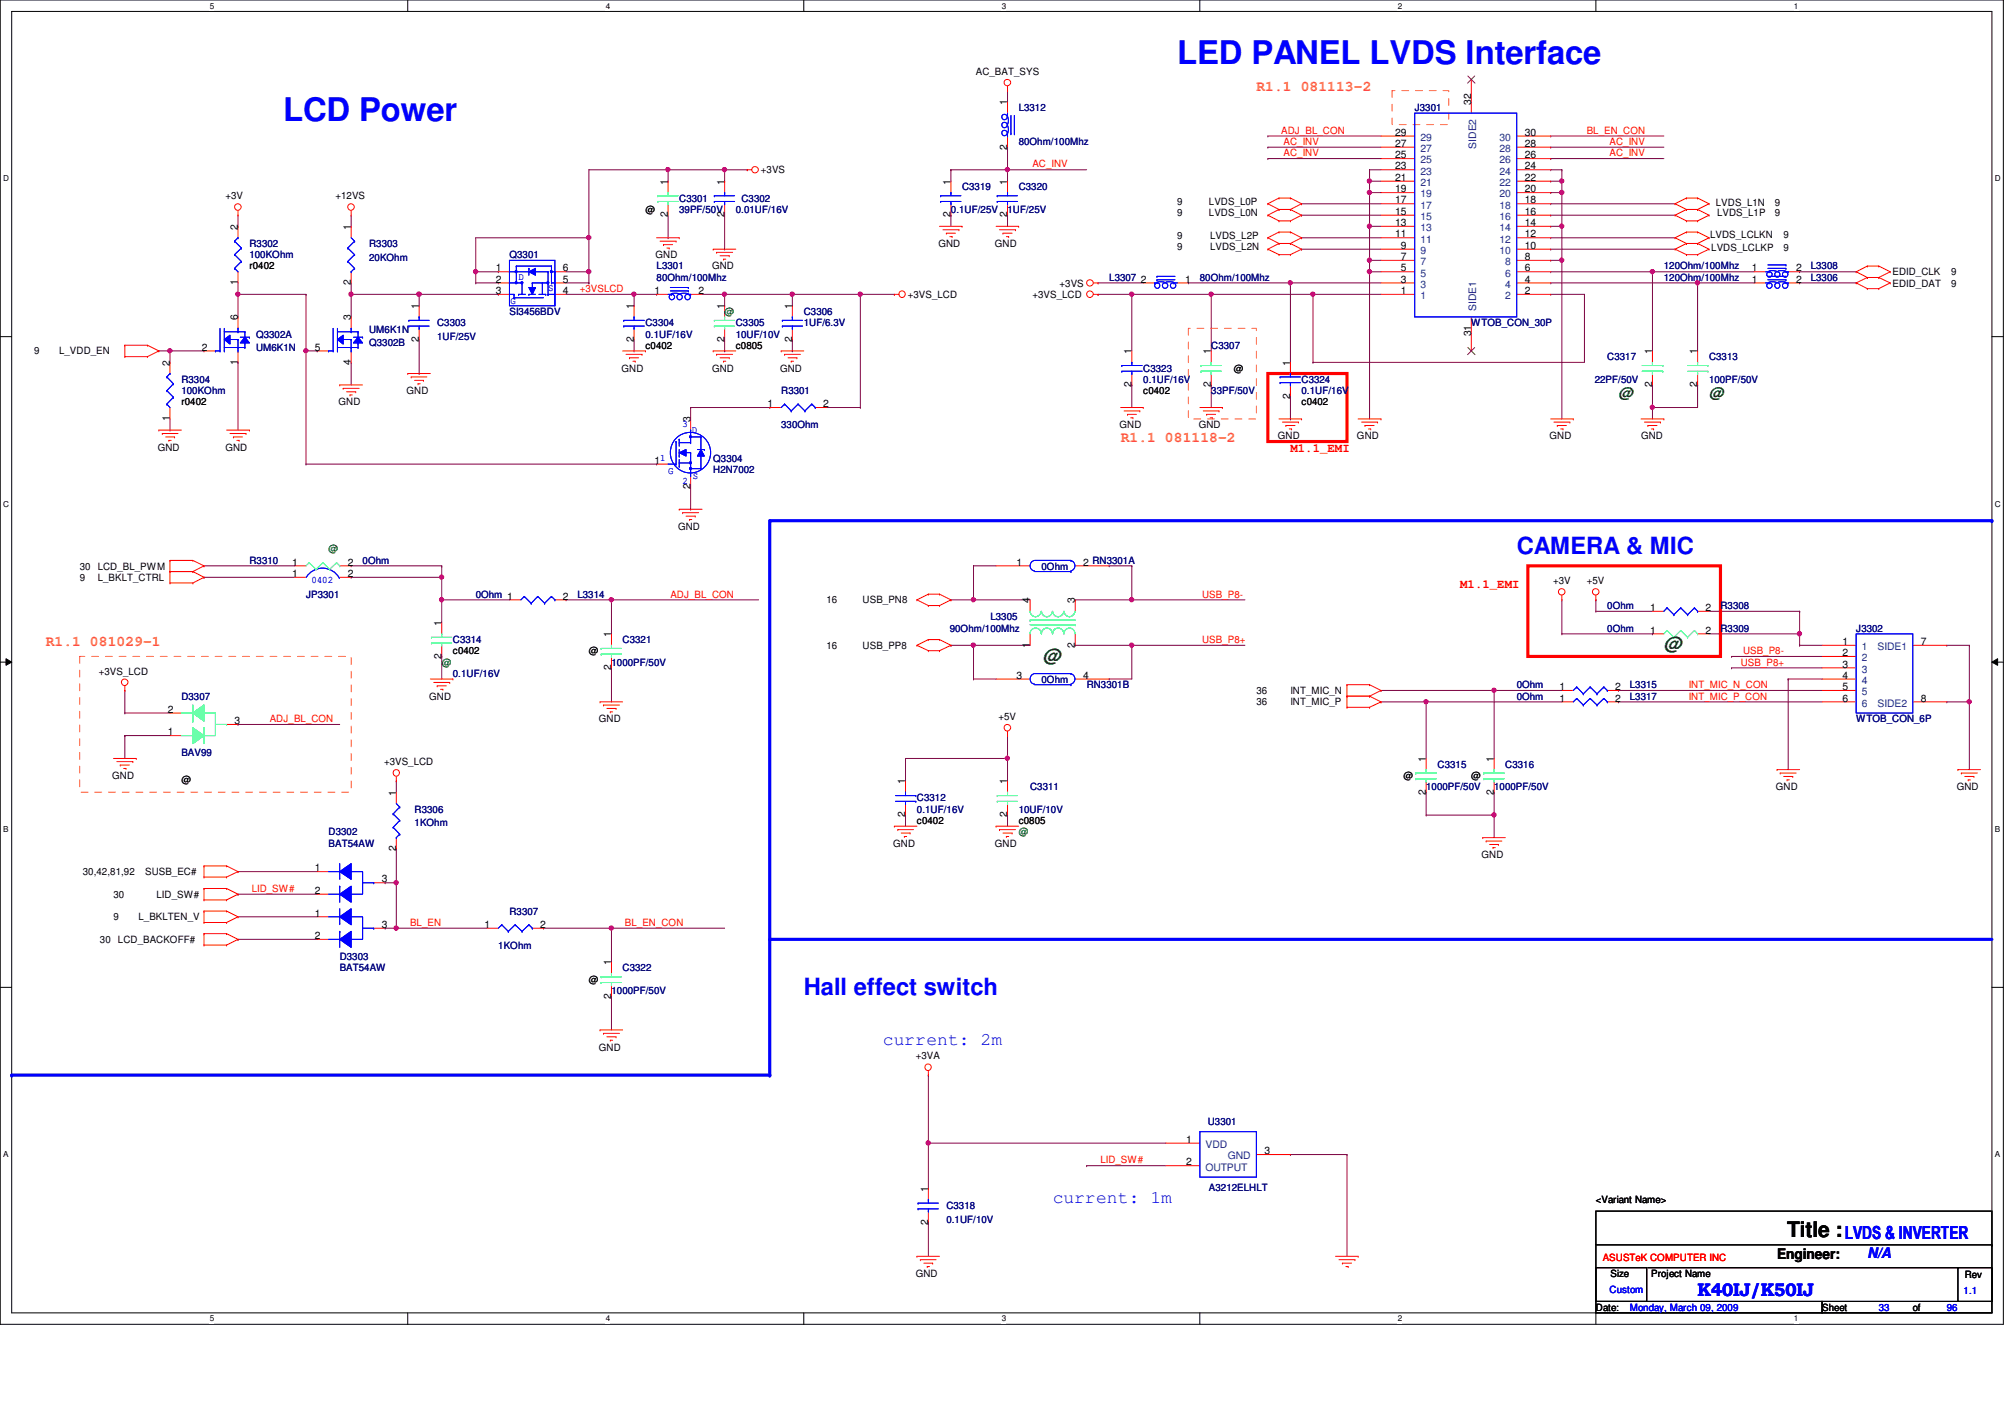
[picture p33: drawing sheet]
<svg xmlns="http://www.w3.org/2000/svg" width="297mm" height="210mm" viewBox="0 0 297 210" stroke-linecap="round" stroke-linejoin="round" font-family="sans-serif">
<defs><g id="words">
<g font-size="4.8" fill="#00f">
<text x="174.4" y="9.5">LED PANEL LVDS Interface</text>
<text x="41.9" y="17.9">LCD Power</text>
</g>
<g font-size="3.5" fill="#00f">
<text x="224.7" y="82.1">CAMERA &amp; MIC</text>
<text x="119.1" y="147.4">Hall effect switch</text>
</g>
<text font-size="3.2" x="264.7" y="183.2">Title :</text>
<g font-size="2.7" fill="#008000">
<text x="154.5" y="98">@</text>
<text x="246.5" y="96.4">@</text>
</g>
<g font-size="2.7" fill="#00f">
<text x="130.8" y="154.7">current: 2m</text>
<text x="156" y="178.2">current: 1m</text>
<text x="273.3" y="183.6">LVDS &amp; INVERTER</text>
<text x="251.5" y="191.9">K40IJ/K50IJ</text>
</g>
<g font-size="2.2" fill="#ff8000">
<text x="186.1" y="13.5">R1.1 081113-2</text>
<text x="166" y="65.5">R1.1 081118-2</text>
<text x="6.8" y="95.7">R1.1 081029-1</text>
</g>
<g font-size="2.2" fill="#008000">
<text x="239.8" y="59">@</text>
<text x="253.2" y="59">@</text>
</g>
<text font-size="2.2" x="263.3" y="186.4">Engineer:</text>
<text font-size="2.2" fill="#00f" x="276.6" y="186.4">N/A</text>
<g font-size="1.8" fill="#f00">
<text x="191.2" y="66.9">M1.1_EMI</text>
<text x="216.3" y="87">M1.1_EMI</text>
</g>
<g font-size="1.5">
<text x="144.6" y="11.1">AC_BAT_SYS</text>
<text x="149.2" y="15.6" transform="rotate(-90 149.2 15.6)">1</text>
<text x="217.9" y="15.6" transform="rotate(-90 217.9 15.6)">32</text>
<text x="149.2" y="22.2" transform="rotate(-90 149.2 22.2)">2</text>
<text x="206.7" y="23.5">25</text>
<text x="206.7" y="21.8">27</text>
<text x="206.7" y="20.1">29</text>
<text x="225.9" y="23.5">26</text>
<text x="225.9" y="21.8">28</text>
<text x="225.9" y="20.1">30</text>
<text x="33.4" y="29.5">+3V</text>
<text x="49.7" y="29.5">+12VS</text>
<text x="98.9" y="27.3" transform="rotate(-90 98.9 27.3)">1</text>
<text x="107.3" y="27.3" transform="rotate(-90 107.3 27.3)">1</text>
<text x="112.7" y="25.7">+3VS</text>
<text x="140.8" y="27.3" transform="rotate(-90 140.8 27.3)">1</text>
<text x="149.2" y="27.3" transform="rotate(-90 149.2 27.3)">1</text>
<text x="206.7" y="28.5">19</text>
<text x="206.7" y="26.8">21</text>
<text x="206.7" y="25.1">23</text>
<text x="225.9" y="28.5">20</text>
<text x="225.9" y="26.8">22</text>
<text x="225.9" y="25.1">24</text>
<text x="35.2" y="34" transform="rotate(-90 35.2 34)">2</text>
<text x="52" y="34" transform="rotate(-90 52 34)">1</text>
<text x="95.6" y="31.5">@</text>
<text x="98.9" y="32.2" transform="rotate(-90 98.9 32.2)">2</text>
<text x="107.3" y="32.2" transform="rotate(-90 107.3 32.2)">2</text>
<text x="140.8" y="32.2" transform="rotate(-90 140.8 32.2)">2</text>
<text x="149.2" y="32.2" transform="rotate(-90 149.2 32.2)">2</text>
<text x="174.4" y="32">9</text>
<text x="174.4" y="30.4">9</text>
<text x="174.4" y="35.4">9</text>
<text x="179.1" y="32">LVDS_L0N</text>
<text x="179.1" y="30.4">LVDS_L0P</text>
<text x="179.3" y="35.4">LVDS_L2P</text>
<text x="206.7" y="35.2">11</text>
<text x="206.7" y="33.5">13</text>
<text x="206.7" y="31.8">15</text>
<text x="206.7" y="30.1">17</text>
<text x="225.9" y="35.2">12</text>
<text x="225.9" y="33.5">14</text>
<text x="225.9" y="31.8">16</text>
<text x="225.9" y="30.1">18</text>
<text x="253.4" y="35.2">LVDS_LCLKN</text>
<text x="254.2" y="30.5">LVDS_L1N</text>
<text x="254.4" y="32">LVDS_L1P</text>
<text x="262.9" y="30.5">9</text>
<text x="262.9" y="32">9</text>
<text x="264.2" y="35.2">9</text>
<text x="37" y="39.9">r0402</text>
<text x="73.4" y="40.2">1</text>
<text x="73.4" y="41.9">2</text>
<text x="83.4" y="41.9">5</text>
<text x="83.4" y="40.2">6</text>
<text x="97.1" y="38.3">GND</text>
<text x="105.5" y="39.9">GND</text>
<text x="139" y="36.6">GND</text>
<text x="147.4" y="36.6">GND</text>
<text x="169" y="41.9">2</text>
<text x="174.4" y="37.1">9</text>
<text x="175.6" y="41.9">1</text>
<text x="179.3" y="37.1">LVDS_L2N</text>
<text x="207.6" y="41.9">3</text>
<text x="207.6" y="40.2">5</text>
<text x="207.6" y="38.5">7</text>
<text x="207.6" y="36.9">9</text>
<text x="225.9" y="41.9">4</text>
<text x="225.9" y="40.2">6</text>
<text x="225.9" y="38.5">8</text>
<text x="225.9" y="36.9">10</text>
<text x="253.5" y="37.3">LVDS_LCLKP</text>
<text x="259.5" y="41.9">1</text>
<text x="259.5" y="40.2">1</text>
<text x="264.2" y="37.3">9</text>
<text x="266.1" y="41.9">2</text>
<text x="266.1" y="40.2">2</text>
<text x="280.4" y="40.8">EDID_CLK</text>
<text x="289" y="40.8">9</text>
<text x="35.2" y="47.5" transform="rotate(-90 35.2 47.5)">6</text>
<text x="35.2" y="42.3" transform="rotate(-90 35.2 42.3)">1</text>
<text x="52" y="47.5" transform="rotate(-90 52 47.5)">3</text>
<text x="52" y="42.3" transform="rotate(-90 52 42.3)">2</text>
<text x="62.1" y="45.8" transform="rotate(-90 62.1 45.8)">1</text>
<text x="73.4" y="43.6">3</text>
<text x="83.4" y="43.6">4</text>
<text x="93.9" y="45.8" transform="rotate(-90 93.9 45.8)">1</text>
<text x="96.9" y="43.6">1</text>
<text x="103.5" y="43.6">2</text>
<text x="107.3" y="45.8" transform="rotate(-90 107.3 45.8)">1</text>
<text x="117.3" y="45.8" transform="rotate(-90 117.3 45.8)">1</text>
<text x="134.5" y="44.1">+3VS_LCD</text>
<text x="152.9" y="44.1">+3VS_LCD</text>
<text x="157" y="42.5">+3VS</text>
<text x="207.6" y="43.6">1</text>
<text x="225.9" y="43.6">2</text>
<text x="280.4" y="42.5">EDID_DAT</text>
<text x="289" y="42.5">9</text>
<text x="5.1" y="52.5">9</text>
<text x="8.8" y="52.5">L_VDD_EN</text>
<text x="29.9" y="51.9">2</text>
<text x="46.6" y="51.9">5</text>
<text x="62.1" y="50.7" transform="rotate(-90 62.1 50.7)">2</text>
<text x="93.9" y="50.7" transform="rotate(-90 93.9 50.7)">2</text>
<text x="95.6" y="51.6">c0402</text>
<text x="107.3" y="50.7" transform="rotate(-90 107.3 50.7)">2</text>
<text x="109" y="51.6">c0805</text>
<text x="117.3" y="50.7" transform="rotate(-90 117.3 50.7)">2</text>
<text x="167.6" y="52.5" transform="rotate(-90 167.6 52.5)">1</text>
<text x="179.4" y="52.5" transform="rotate(-90 179.4 52.5)">1</text>
<text x="217.9" y="49.8" transform="rotate(-90 217.9 49.8)">31</text>
<text x="244.8" y="52.5" transform="rotate(-90 244.8 52.5)">1</text>
<text x="251.5" y="52.5" transform="rotate(-90 251.5 52.5)">1</text>
<text x="25.1" y="54.1" transform="rotate(-90 25.1 54.1)">2</text>
<text x="35.2" y="54" transform="rotate(-90 35.2 54)">1</text>
<text x="52" y="54" transform="rotate(-90 52 54)">4</text>
<text x="60.2" y="58.4">GND</text>
<text x="92.1" y="55">GND</text>
<text x="105.5" y="55">GND</text>
<text x="115.6" y="55">GND</text>
<text x="167.6" y="57.4" transform="rotate(-90 167.6 57.4)">2</text>
<text x="169.4" y="58.4">c0402</text>
<text x="179.4" y="57.4" transform="rotate(-90 179.4 57.4)">2</text>
<text x="182.8" y="55">@</text>
<text x="191.1" y="59.1" transform="rotate(-90 191.1 59.1)">2</text>
<text x="191.1" y="54.1" transform="rotate(-90 191.1 54.1)">1</text>
<text x="244.8" y="57.4" transform="rotate(-90 244.8 57.4)">2</text>
<text x="251.5" y="57.4" transform="rotate(-90 251.5 57.4)">2</text>
<text x="25.1" y="62.4" transform="rotate(-90 25.1 62.4)">1</text>
<text x="26.9" y="60">r0402</text>
<text x="50.2" y="60">GND</text>
<text x="102.3" y="62.5" transform="rotate(-90 102.3 62.5)">3</text>
<text x="113.7" y="60.3">1</text>
<text x="122" y="60.3">2</text>
<text x="165.9" y="63.4">GND</text>
<text x="177.6" y="63.4">GND</text>
<text x="189.3" y="65.1">GND</text>
<text x="192.8" y="60">c0402</text>
<text x="201" y="65.1">GND</text>
<text x="229.6" y="65.1">GND</text>
<text x="243.1" y="65.1">GND</text>
<text x="23.4" y="66.8">GND</text>
<text x="33.4" y="66.8">GND</text>
<text x="96.9" y="68.7">1</text>
<text x="102.3" y="72.5" transform="rotate(-90 102.3 72.5)">2</text>
<text x="43.3" y="83.8">1</text>
<text x="51.5" y="83.8">2</text>
<text x="100.5" y="78.5">GND</text>
<text x="150.6" y="83.8">1</text>
<text x="160.5" y="83.8">2 RN3301A</text>
<text x="11.8" y="84.4">30</text>
<text x="11.8" y="86">9</text>
<text x="14.5" y="84.4">LCD_BL_PWM</text>
<text x="14.5" y="86">L_BKLT_CTRL</text>
<text x="43.3" y="85.5">1</text>
<text x="51.5" y="85.5">2</text>
<text x="83.4" y="88.8">2</text>
<text x="122.4" y="89.4">16</text>
<text x="127.8" y="89.4">USB_PN8</text>
<text x="152.6" y="89.4" transform="rotate(-90 152.6 89.4)">4</text>
<text x="159.3" y="89.4" transform="rotate(-90 159.3 89.4)">3</text>
<text x="230.1" y="86.5">+3V</text>
<text x="235.1" y="86.5">+5V</text>
<text x="65.4" y="92.7" transform="rotate(-90 65.4 92.7)">1</text>
<text x="90.5" y="94.4" transform="rotate(-90 90.5 94.4)">1</text>
<text x="152.6" y="95.9" transform="rotate(-90 152.6 95.9)">1</text>
<text x="159.3" y="95.9" transform="rotate(-90 159.3 95.9)">2</text>
<text x="244.5" y="93.9">1</text>
<text x="244.5" y="90.5">1</text>
<text x="252.7" y="93.9">2</text>
<text x="252.7" y="90.5">2</text>
<text x="273" y="95.5">1</text>
<text x="284.6" y="95.5">7</text>
<text x="14.6" y="99.9">+3VS_LCD</text>
<text x="65.4" y="97.6" transform="rotate(-90 65.4 97.6)">2</text>
<text x="67.1" y="96.9">c0402</text>
<text x="87.2" y="96.9">@</text>
<text x="90.5" y="99.3" transform="rotate(-90 90.5 99.3)">2</text>
<text x="122.4" y="96.1">16</text>
<text x="127.8" y="96.1">USB_PP8</text>
<text x="150.6" y="100.5">3</text>
<text x="160.5" y="100.5">4</text>
<text x="273" y="100.5">4</text>
<text x="273" y="98.9">3</text>
<text x="273" y="97.2">2</text>
<text x="24.8" y="105.6">2</text>
<text x="34.8" y="107.3">3</text>
<text x="63.6" y="103.6">GND</text>
<text x="88.7" y="107">GND</text>
<text x="147.9" y="106.6">+5V</text>
<text x="186.1" y="102.8">36</text>
<text x="186.1" y="104.5">36</text>
<text x="191.2" y="102.8">INT_MIC_N</text>
<text x="191.2" y="104.5">INT_MIC_P</text>
<text x="231.1" y="102.2">1</text>
<text x="231.1" y="103.9">1</text>
<text x="239.3" y="102.2">2</text>
<text x="239.3" y="103.9">2</text>
<text x="273" y="103.9">6</text>
<text x="273" y="102.2">5</text>
<text x="284.6" y="103.9">8</text>
<text x="24.8" y="108.9">1</text>
<text x="56.9" y="113.4">+3VS_LCD</text>
<text x="211.2" y="112.8" transform="rotate(-90 211.2 112.8)">1</text>
<text x="221.3" y="112.8" transform="rotate(-90 221.3 112.8)">1</text>
<text x="16.6" y="115.4">GND</text>
<text x="26.9" y="116">@</text>
<text x="58.7" y="117.9" transform="rotate(-90 58.7 117.9)">1</text>
<text x="134.1" y="116.2" transform="rotate(-90 134.1 116.2)">1</text>
<text x="149.2" y="116.2" transform="rotate(-90 149.2 116.2)">1</text>
<text x="207.9" y="115.4">@</text>
<text x="211.2" y="117.7" transform="rotate(-90 211.2 117.7)">2</text>
<text x="218" y="115.4">@</text>
<text x="221.3" y="117.7" transform="rotate(-90 221.3 117.7)">2</text>
<text x="263.1" y="117.1">GND</text>
<text x="289.9" y="117.1">GND</text>
<text x="132.3" y="125.4">GND</text>
<text x="134.1" y="121.1" transform="rotate(-90 134.1 121.1)">2</text>
<text x="135.8" y="122.1">c0402</text>
<text x="147.4" y="125.4">GND</text>
<text x="149.2" y="121.1" transform="rotate(-90 149.2 121.1)">2</text>
<text x="150.9" y="122.1">c0805</text>
<text x="12.3" y="129.6">30,42,81,92</text>
<text x="21.5" y="129.6">SUSB_EC#</text>
<text x="46.6" y="129.1">1</text>
<text x="56.6" y="130.7">3</text>
<text x="58.7" y="126.1" transform="rotate(-90 58.7 126.1)">2</text>
<text x="219.5" y="127.1">GND</text>
<text x="16.8" y="136.3">9</text>
<text x="16.8" y="133">30</text>
<text x="20.5" y="136.3">L_BKLTEN_V</text>
<text x="23.2" y="133">LID_SW#</text>
<text x="46.6" y="132.4">2</text>
<text x="46.6" y="135.8">1</text>
<text x="56.6" y="137.5">3</text>
<text x="71.8" y="137.5">1</text>
<text x="80" y="137.5">2</text>
<text x="14.8" y="139.7">30</text>
<text x="17.5" y="139.7">LCD_BACKOFF#</text>
<text x="46.6" y="139.1">2</text>
<text x="90.5" y="143" transform="rotate(-90 90.5 143)">1</text>
<text x="87.2" y="145.5">@</text>
<text x="90.5" y="147.9" transform="rotate(-90 90.5 147.9)">2</text>
<text x="88.7" y="155.6">GND</text>
<text x="135.7" y="156.9">+3VA</text>
<text x="175.7" y="169.3">1</text>
<text x="175.7" y="172.6">2</text>
<text x="187.3" y="171">3</text>
<text x="137.5" y="176.5" transform="rotate(-90 137.5 176.5)">1</text>
<text x="236.4" y="178.2">&lt;Variant Name&gt;</text>
<text x="137.5" y="181.4" transform="rotate(-90 137.5 181.4)">2</text>
<text x="135.7" y="189.1">GND</text>
<text x="238.6" y="189.1">Size</text>
<text x="244.6" y="189.1">Project Name</text>
<text x="291.1" y="189.3">Rev</text>
<text x="236.4" y="194.1">Date:</text>
<text x="270" y="194.1">Sheet</text>
<text x="283.4" y="194.1">of</text>
</g>
<g font-size="1.5" fill="#000080">
<text x="150.9" y="16.5">L3312</text>
<text x="209.6" y="16.5">J3301</text>
<text x="150.9" y="21.5">80Ohm/100Mhz</text>
<text x="100.6" y="29.9">C3301</text>
<text x="109.9" y="29.9">C3302</text>
<text x="142.5" y="28.2">C3319</text>
<text x="150.9" y="28.2">C3320</text>
<text x="100.6" y="31.5">39PF/50V</text>
<text x="109" y="31.5">0.01UF/16V</text>
<text x="140.9" y="31.5">0.1UF/25V</text>
<text x="149.3" y="31.5">1UF/25V</text>
<text x="37" y="36.6">R3302</text>
<text x="37" y="38.3">100KOhm</text>
<text x="54.7" y="36.6">R3303</text>
<text x="54.7" y="38.6">20KOhm</text>
<text x="75.5" y="38.3">Q3301</text>
<text x="97.3" y="39.9">L3301</text>
<text x="97.3" y="41.6">80Ohm/100Mhz</text>
<text x="164.3" y="41.6">L3307</text>
<text x="177.8" y="41.6">80Ohm/100Mhz</text>
<text x="246.5" y="41.6">120Ohm/100Mhz</text>
<text x="246.5" y="39.9">120Ohm/100Mhz</text>
<text x="268.3" y="41.6">L3306</text>
<text x="268.3" y="39.9">L3308</text>
<text x="75.5" y="46.7">SI3456BDV</text>
<text x="119.1" y="46.7">C3306</text>
<text x="37.9" y="50">Q3302A</text>
<text x="37.9" y="52">UM6K1N</text>
<text x="54.7" y="51.3">Q3302B</text>
<text x="54.7" y="49.3">UM6K1N</text>
<text x="64.8" y="48.3">C3303</text>
<text x="64.8" y="50.3">1UF/25V</text>
<text x="95.6" y="48.3">C3304</text>
<text x="95.6" y="50">0.1UF/16V</text>
<text x="109" y="48.3">C3305</text>
<text x="109" y="50">10UF/10V</text>
<text x="119.1" y="48.3">1UF/6.3V</text>
<text x="179.4" y="51.6">C3307</text>
<text x="218" y="48.3">WTOB_CON_30P</text>
<text x="238.1" y="53.3">C3317</text>
<text x="253.2" y="53.3">C3313</text>
<text x="26.9" y="56.7">R3304</text>
<text x="26.9" y="58.4">100KOhm</text>
<text x="115.7" y="58.4">R3301</text>
<text x="169.4" y="55">C3323</text>
<text x="169.4" y="56.7">0.1UF/16V</text>
<text x="179.4" y="58.4">33PF/50V</text>
<text x="192.8" y="56.7">C3324</text>
<text x="192.8" y="58.4">0.1UF/16V</text>
<text x="236.3" y="56.7">22PF/50V</text>
<text x="253.2" y="56.7">100PF/50V</text>
<text x="115.7" y="63.4">330Ohm</text>
<text x="105.7" y="68.4">Q3304</text>
<text x="105.7" y="70.1">H2N7002</text>
<text x="37" y="83.5">R3310</text>
<text x="53.7" y="83.5">0Ohm</text>
<text x="45.3" y="88.6">JP3301</text>
<text x="70.5" y="88.6">0Ohm 1</text>
<text x="85.6" y="88.6">L3314</text>
<text x="154.3" y="84.4">0Ohm</text>
<text x="67.1" y="95.2">C3314</text>
<text x="92.2" y="95.2">C3321</text>
<text x="140.7" y="93.6">90Ohm/100Mhz</text>
<text x="146.7" y="91.9">L3305</text>
<text x="238.1" y="93.6">0Ohm</text>
<text x="238.1" y="90.2">0Ohm</text>
<text x="254.9" y="93.6">R3309</text>
<text x="254.9" y="90.2">R3308</text>
<text x="275" y="93.6">J3302</text>
<text x="67.1" y="100.3">0.1UF/16V</text>
<text x="90.6" y="98.6">1000PF/50V</text>
<text x="154.3" y="101.1">0Ohm</text>
<text x="161" y="101.9">RN3301B</text>
<text x="224.7" y="101.9">0Ohm</text>
<text x="241.5" y="101.9">L3315</text>
<text x="26.9" y="103.6">D3307</text>
<text x="224.7" y="103.6">0Ohm</text>
<text x="241.5" y="103.6">L3317</text>
<text x="275" y="107">WTOB_CON_6P</text>
<text x="26.9" y="112">BAV99</text>
<text x="213" y="113.7">C3315</text>
<text x="223" y="113.7">C3316</text>
<text x="135.8" y="118.7">C3312</text>
<text x="152.6" y="117.1">C3311</text>
<text x="211.3" y="117.1">1000PF/50V</text>
<text x="221.4" y="117.1">1000PF/50V</text>
<text x="48.7" y="123.7">D3302</text>
<text x="48.7" y="125.4">BAT54AW</text>
<text x="61.4" y="120.4">R3306</text>
<text x="61.4" y="122.4">1KOhm</text>
<text x="135.8" y="120.4">0.1UF/16V</text>
<text x="150.9" y="120.4">10UF/10V</text>
<text x="75.5" y="135.5">R3307</text>
<text x="50.3" y="142.2">D3303</text>
<text x="50.3" y="143.8">BAT54AW</text>
<text x="73.8" y="140.5">1KOhm</text>
<text x="92.2" y="143.8">C3322</text>
<text x="90.6" y="147.2">1000PF/50V</text>
<text x="178.9" y="166.7">U3301</text>
<text x="140.2" y="179.1">C3318</text>
<text x="179.1" y="176.4">A3212ELHLT</text>
<text x="140.2" y="181.1">0.1UF/10V</text>
</g>
<g font-size="1.5" fill="#f00">
<text x="189.8" y="19.8">ADJ_BL_CON</text>
<text x="190.2" y="23.2">AC_INV</text>
<text x="190.2" y="21.5">AC_INV</text>
<text x="235.1" y="19.8">BL_EN_CON</text>
<text x="238.5" y="23.2">AC_INV</text>
<text x="238.5" y="21.5">AC_INV</text>
<text x="152.9" y="24.8">AC_INV</text>
<text x="85.9" y="43.3">+3VSLCD</text>
<text x="99.3" y="88.5">ADJ_BL_CON</text>
<text x="178.1" y="88.5">USB_P8-</text>
<text x="178.1" y="95.2">USB_P8+</text>
<text x="250.2" y="101.9">INT_MIC_N_CON</text>
<text x="257.9" y="98.6">USB_P8+</text>
<text x="258.2" y="96.9">USB_P8-</text>
<text x="40" y="107">ADJ_BL_CON</text>
<text x="250.2" y="103.6">INT_MIC_P_CON</text>
<text x="37.3" y="132.1">LID_SW#</text>
<text x="60.7" y="137.2">BL_EN</text>
<text x="92.6" y="137.2">BL_EN_CON</text>
<text x="163" y="172.3">LID_SW#</text>
<text x="237.4" y="186.8">ASUSTeK COMPUTER INC</text>
</g>
<g font-size="1.5" fill="#004080">
<text x="210.4" y="22.5">27</text>
<text x="210.4" y="20.9">29</text>
<text x="218.7" y="22" transform="rotate(-90 218.7 22)">SIDE2</text>
<text x="222.2" y="22.5">28</text>
<text x="222.2" y="20.9">30</text>
<text x="210.4" y="29.3">19</text>
<text x="210.4" y="27.6">21</text>
<text x="210.4" y="25.9">23</text>
<text x="210.4" y="24.2">25</text>
<text x="222.2" y="29.3">20</text>
<text x="222.2" y="27.6">22</text>
<text x="222.2" y="25.9">24</text>
<text x="222.2" y="24.2">26</text>
<text x="210.4" y="35.9">11</text>
<text x="210.4" y="34.2">13</text>
<text x="210.4" y="32.6">15</text>
<text x="210.4" y="30.9">17</text>
<text x="222.2" y="35.9">12</text>
<text x="222.2" y="34.2">14</text>
<text x="222.2" y="32.6">16</text>
<text x="222.2" y="30.9">18</text>
<text x="210.4" y="41">5</text>
<text x="210.4" y="39.3">7</text>
<text x="210.4" y="37.6">9</text>
<text x="222.2" y="37.6">10</text>
<text x="223" y="41">6</text>
<text x="223" y="39.3">8</text>
<text x="210.4" y="44.3">1</text>
<text x="210.4" y="42.6">3</text>
<text x="218.7" y="46.1" transform="rotate(-90 218.7 46.1)">SIDE1</text>
<text x="223" y="44.3">2</text>
<text x="223" y="42.6">4</text>
<text x="275.8" y="101.3">4</text>
<text x="275.8" y="99.7">3</text>
<text x="275.8" y="98">2</text>
<text x="275.8" y="96.3">1</text>
<text x="278.2" y="96.3">SIDE1</text>
<text x="275.8" y="104.7">6</text>
<text x="275.8" y="103">5</text>
<text x="278.2" y="104.7">SIDE2</text>
<text x="178.6" y="170.1">VDD</text>
<text x="178.6" y="173.4">OUTPUT</text>
<text x="181.9" y="171.7">GND</text>
</g>
<g font-size="1.5" fill="#00f">
<text x="76.8" y="41.5">D</text>
<text x="75.6" y="45">G</text>
<text x="81.2" y="43.1">S</text>
<text x="101.1" y="63.3">3</text>
<text x="102.5" y="64.1">D</text>
<text x="97.8" y="68.3">1</text>
<text x="99" y="70.1">G</text>
<text x="101.1" y="71.7">2</text>
<text x="102.7" y="71">S</text>
<text x="46.1" y="86.4">0402</text>
<text x="238.5" y="191.5">Custom</text>
<text x="290.9" y="191.6">1.1</text>
<text x="241.5" y="194.1">Monday, March 09, 2009</text>
<text x="278.3" y="194.1">33</text>
<text x="288.4" y="194.1">96</text>
</g>
<g font-size="1.5" fill="#008000">
<text x="107.4" y="46.7">@</text>
<text x="48.7" y="81.8">@</text>
<text x="65.4" y="98.6">@</text>
<text x="150.9" y="123.7">@</text>
</g>
<g font-size="1.2">
<text x="31.1" y="1.3">5</text>
<text x="89.7" y="1.3">4</text>
<text x="148.4" y="1.3">3</text>
<text x="207.1" y="1.3">2</text>
<text x="265.8" y="1.3">1</text>
<text x=".5" y="26.9">D</text>
<text x="295.5" y="26.9">D</text>
<text x=".5" y="75.1">C</text>
<text x="295.5" y="75.1">C</text>
<text x=".5" y="123.3">B</text>
<text x="295.5" y="123.3">B</text>
<text x=".5" y="171.4">A</text>
<text x="295.5" y="171.4">A</text>
<text x="31.1" y="195.7">5</text>
<text x="89.7" y="195.7">4</text>
<text x="148.4" y="195.7">3</text>
<text x="207.1" y="195.7">2</text>
<text x="265.8" y="195.7">1</text>
</g>
</g></defs>
<path d="M0 0h296.8v196.2h-296.8zM1.7 1.7h293.4v192.8h-293.4z" fill="none" stroke="#000" stroke-width=".15"/>
<g fill="#fff">
<path d="M31.1 .2h.6v1.3h-.6z"/>
<path d="M31.1 194.6h.6v1.4h-.6z"/>
</g>
<path d="M60.4 0v1.7M60.4 194.5v1.7" fill="none" stroke="#000" stroke-width=".15"/>
<g fill="#fff">
<path d="M89.7 .2h.7v1.3h-.7z"/>
<path d="M89.7 194.6h.7v1.4h-.7z"/>
</g>
<path d="M119.1 0v1.7M119.1 194.5v1.7" fill="none" stroke="#000" stroke-width=".15"/>
<g fill="#fff">
<path d="M148.4 .2h.7v1.3h-.7z"/>
<path d="M148.4 194.6h.7v1.4h-.7z"/>
</g>
<path d="M177.8 0v1.7M177.8 194.5v1.7" fill="none" stroke="#000" stroke-width=".15"/>
<g fill="#fff">
<path d="M207.1 .2h.6v1.3h-.6z"/>
<path d="M207.1 194.6h.6v1.4h-.6z"/>
</g>
<path d="M236.4 0v1.7M236.4 194.5v1.7" fill="none" stroke="#000" stroke-width=".15"/>
<g fill="#fff">
<path d="M265.8 .2h.6v1.3h-.6z"/>
<path d="M265.8 194.6h.6v1.4h-.6z"/>
<path d="M.5 25.8h.8v1.3h-.8z"/>
<path d="M295.5 25.8h.9v1.3h-.9z"/>
<path d="M.5 74h.8v1.3h-.8z"/>
<path d="M295.5 74h.9v1.3h-.9z"/>
</g>
<path d="M0 49.9h1.7M295.1 49.9h1.7" fill="none" stroke="#000" stroke-width=".15"/>
<g fill="#fff">
<path d="M.5 122.2h.7v1.3h-.7z"/>
<path d="M295.5 122.2h.8v1.3h-.8z"/>
</g>
<path d="M0 98.1h1.7M.9 97.6l.8 .5-.8 .5zM295.1 98.1l.8-.5v1zM295.1 98.1h1.7" fill="none" stroke="#000" stroke-width=".15"/>
<path d="M.9 97.6l.8 .5-.8 .5zM295.1 98.1l.8-.5v1z" fill="#000"/>
<g fill="#fff">
<path d="M.5 170.3h.7v1.4h-.7z"/>
<path d="M295.5 170.3h.8v1.4h-.8z"/>
</g>
<path d="M0 146.3h1.7M295.1 146.3h1.7" fill="none" stroke="#000" stroke-width=".15"/>
<path d="M25.2 53.7h.1M25.2 52v1.7M52 43.6h.1M52 41.9v1.7M58.7 130.8h.1M58.7 130.8v6.7M149.3 120.7h.1M149.3 120.7v1.7" fill="none" stroke="#800040" stroke-width=".15"/>
<circle cx="58.7" cy="137.5" r=".32" fill="#f0f"/>
<circle cx="58.7" cy="137.5" r=".32" fill="none" stroke="#f0f" stroke-width=".15"/>
<circle cx="58.7" cy="130.7" r=".32" fill="#f0f"/>
<circle cx="58.7" cy="130.7" r=".32" fill="none" stroke="#f0f" stroke-width=".15"/>
<path d="M99 35.2h.1M99 31.9v3.3M23.5 52h1.7M25.2 52h.1M35.3 43.6h.1M35.3 41.9v1.7M35.3 129.1h.1M35.3 129.1h11.7" fill="none" stroke="#800040" stroke-width=".15"/>
<circle cx="25.2" cy="52" r=".32" fill="#f0f"/>
<circle cx="25.2" cy="52" r=".32" fill="none" stroke="#f0f" stroke-width=".15"/>
<path d="M70.5 40.3h3.3M73.8 40.3h.1" fill="none" stroke="#800040" stroke-width=".15"/>
<circle cx="70.5" cy="40.2" r=".32" fill="#f0f"/>
<circle cx="70.5" cy="40.2" r=".32" fill="none" stroke="#f0f" stroke-width=".15"/>
<path d="M87.2 25.1h11.8M87.2 35.2v5.1M99 25.1h.1M35.3 46.9h.1M35.3 43.6v3.3M45.3 52h1.7M47 52h.1M52 46.9h.1M52 43.6v3.3M87.2 40.3h.1" fill="none" stroke="#800040" stroke-width=".15"/>
<circle cx="87.2" cy="40.2" r=".32" fill="#f0f"/>
<circle cx="87.2" cy="40.2" r=".32" fill="none" stroke="#f0f" stroke-width=".15"/>
<path d="M107.4 36.9h.1M107.4 31.9v5M62.1 45.3h.1M62.1 43.6v1.7" fill="none" stroke="#800040" stroke-width=".15"/>
<circle cx="62.1" cy="43.6" r=".32" fill="#f0f"/>
<circle cx="62.1" cy="43.6" r=".32" fill="none" stroke="#f0f" stroke-width=".15"/>
<path d="M25.2 52h5M30.2 52h.1M62.1 43.6h11.7M73.8 43.6h.1M93.9 43.6h3.4M97.3 43.6h.1M117.4 43.6h10.1M127.5 43.6h.1M58.7 125.7h.1M58.7 125.7v5.1" fill="none" stroke="#800040" stroke-width=".15"/>
<circle cx="117.4" cy="43.6" r=".32" fill="#f0f"/>
<circle cx="117.4" cy="43.6" r=".32" fill="none" stroke="#f0f" stroke-width=".15"/>
<circle cx="127.4" cy="43.6" r=".32" fill="#f0f"/>
<circle cx="127.4" cy="43.6" r=".32" fill="none" stroke="#f0f" stroke-width=".15"/>
<path d="M35.3 43.6h10M45.3 43.6h.1M83.9 41.9h3.3M87.2 41.9h.1M93.9 45.3h.1M93.9 43.6v1.7M107.4 52h.1M107.4 50.3v1.7M25.2 63.7h.1M25.2 62.1v1.6M65.4 97.2h.1M65.4 97.2v3.4" fill="none" stroke="#800040" stroke-width=".15"/>
<circle cx="35.2" cy="43.6" r=".32" fill="#f0f"/>
<circle cx="35.2" cy="43.6" r=".32" fill="none" stroke="#f0f" stroke-width=".15"/>
<path d="M99 26.8h.1M99 25.1v1.7M35.3 139.1h.1M35.3 139.1h11.7" fill="none" stroke="#800040" stroke-width=".15"/>
<circle cx="98.9" cy="25.1" r=".32" fill="#f0f"/>
<circle cx="98.9" cy="25.1" r=".32" fill="none" stroke="#f0f" stroke-width=".15"/>
<path d="M70.5 35.2v5.1M70.5 40.3h.1M83.9 43.6h10M93.9 43.6h.1" fill="none" stroke="#800040" stroke-width=".15"/>
<circle cx="93.9" cy="43.6" r=".32" fill="#f0f"/>
<circle cx="93.9" cy="43.6" r=".32" fill="none" stroke="#f0f" stroke-width=".15"/>
<g fill="none" stroke="#800040" stroke-width=".15">
<path d="M52 33.5h.1M52 31.9v1.6M107.4 26.8h.1M110.7 25.1h.1M110.7 25.1h-3.3v1.7M62.1 55.3h.1M62.1 50.3v5M83.9 40.3h3.3M87.2 40.3h.1M117.4 45.3h.1M117.4 43.6v1.7M57.1 137.5h.1"/>
<path d="M57.1 137.5h1.6"/>
</g>
<circle cx="107.3" cy="25.1" r=".32" fill="#f0f"/>
<circle cx="107.3" cy="25.1" r=".32" fill="none" stroke="#f0f" stroke-width=".15"/>
<path d="M70.5 35.2h16.7M87.2 35.2h.1M107.4 45.3h.1M107.4 43.6v1.7" fill="none" stroke="#800040" stroke-width=".15"/>
<circle cx="87.2" cy="35.2" r=".32" fill="#f0f"/>
<circle cx="87.2" cy="35.2" r=".32" fill="none" stroke="#f0f" stroke-width=".15"/>
<g fill="none" stroke="#800040" stroke-width=".15">
<path d="M35.3 33.5h.1M35.3 31.9v1.6M99 25.1h8.4M107.4 25.1h.1M35.3 53.7h.1M35.3 53.7v10M45.3 52h.1M45.3 43.6v8.4M52 43.6h10.1M62.1 43.6h.1M70.5 41.9h3.3M73.8 41.9h.1"/>
<path d="M107.4 43.6h10M117.4 52h.1M117.4 43.6h.1M117.4 50.3v1.7M58.7 115.7h.1M58.7 115.7v1.6M57.1 130.8h.1M57.1 130.8h1.6"/>
</g>
<circle cx="52" cy="43.6" r=".32" fill="#f0f"/>
<circle cx="52" cy="43.6" r=".32" fill="none" stroke="#f0f" stroke-width=".15"/>
<circle cx="62.1" cy="43.6" r=".32" fill="#f0f"/>
<circle cx="62.1" cy="43.6" r=".32" fill="none" stroke="#f0f" stroke-width=".15"/>
<path d="M93.9 52h.1M93.9 50.3v1.7M104 43.6h3.4M107.4 43.6h.1" fill="none" stroke="#800040" stroke-width=".15"/>
<circle cx="107.3" cy="43.6" r=".32" fill="#f0f"/>
<circle cx="107.3" cy="43.6" r=".32" fill="none" stroke="#f0f" stroke-width=".15"/>
<path d="M87.2 35.2h.1M87.2 25.1v10.1M52 53.7h.1M52 53.7v3.3M70.5 41.9h.1M70.5 40.3v1.6M87.2 41.9h.1M87.2 40.3v1.6M134.2 112.4h.1M134.2 112.4h15.1" fill="none" stroke="#800040" stroke-width=".15"/>
<circle cx="149.2" cy="112.3" r=".32" fill="#f0f"/>
<circle cx="149.2" cy="112.3" r=".32" fill="none" stroke="#f0f" stroke-width=".15"/>
<path d="M65.4 88.9h.1M65.4 88.9v3.3M65.4 88.9h10.1M149.3 112.4h.1M149.3 112.4v3.3" fill="none" stroke="#800040" stroke-width=".15"/>
<circle cx="65.4" cy="88.8" r=".32" fill="#f0f"/>
<circle cx="65.4" cy="88.8" r=".32" fill="none" stroke="#f0f" stroke-width=".15"/>
<g fill="none" stroke="#800040" stroke-width=".15">
<path d="M45.3 52v16.7M127.5 43.6h.1M127.5 43.6h5M127.5 43.6v16.8M132.5 43.6h.1M45.3 68.7h.1M102.3 60.4h.1M102.3 75.4h.1M102.3 60.4v1.7M102.3 72.1v3.3M102.3 60.4h11.7M114 60.4h.1"/>
<path d="M122.4 60.4h5.1M127.5 60.4h.1M90.6 98.9h.1M90.6 98.9v5.1M134.2 112.4h.1M134.2 112.4v3.3M149.3 109h.1M149.3 109v3.4M134.2 120.7h.1M134.2 120.7v1.7"/>
</g>
<circle cx="45.3" cy="52" r=".32" fill="#f0f"/>
<circle cx="45.3" cy="52" r=".32" fill="none" stroke="#f0f" stroke-width=".15"/>
<g fill="none" stroke="#800040" stroke-width=".15">
<path d="M45.3 68.7h52M97.3 68.7h.1M140.9 88.9h.1M140.9 88.9h3.3M144.2 83.8h.1M144.2 95.6h.1M144.2 83.8h3.4M144.2 95.6v5M144.2 95.6h8.4M164.3 83.8h.1M164.3 83.8h3.4M167.7 95.6h.1"/>
<path d="M167.7 95.6v5h-3.4M144.2 100.6h.1M144.2 100.6h3.4M164.3 100.6h.1"/>
</g>
<circle cx="144.2" cy="95.6" r=".32" fill="#f0f"/>
<circle cx="144.2" cy="95.6" r=".32" fill="none" stroke="#f0f" stroke-width=".15"/>
<path d="M144.2 83.8h.1M144.2 83.8v5.1" fill="none" stroke="#800040" stroke-width=".15"/>
<circle cx="144.2" cy="88.8" r=".32" fill="#f0f"/>
<circle cx="144.2" cy="88.8" r=".32" fill="none" stroke="#f0f" stroke-width=".15"/>
<path d="M140.9 95.6h.1M140.9 95.6h3.3M144.2 88.9h.1M144.2 88.9h8.4M159.3 88.9h.1M159.3 95.6h.1M159.3 95.6h25.1M167.7 83.8h.1M167.7 95.6h.1M167.7 83.8v5.1h-8.4" fill="none" stroke="#800040" stroke-width=".15"/>
<circle cx="167.7" cy="95.6" r=".32" fill="#f0f"/>
<circle cx="167.7" cy="95.6" r=".32" fill="none" stroke="#f0f" stroke-width=".15"/>
<path d="M167.7 88.9h.1M167.7 88.9h16.7" fill="none" stroke="#800040" stroke-width=".15"/>
<circle cx="167.7" cy="88.8" r=".32" fill="#f0f"/>
<circle cx="167.7" cy="88.8" r=".32" fill="none" stroke="#f0f" stroke-width=".15"/>
<g fill="none" stroke="#800040" stroke-width=".15">
<path d="M256.5 97.2h.1M256.5 98.9h.1M256.5 97.2h13.5M256.5 98.9h13.5M266.6 93.9h.1M266.6 95.6h.1M266.6 93.9v1.7M266.6 95.6h3.4M204.6 102.3h.1M204.6 104h.1M204.6 102.3h26.8M204.6 104h6.7"/>
<path d="M211.3 104h.1M211.3 104v8.4M221.4 102.3h.1M221.4 102.3v10.1M239.8 102.3h.1M239.8 104h.1M239.8 102.3h30.2M239.8 104h30.2"/>
</g>
<circle cx="221.3" cy="102.3" r=".32" fill="#f0f"/>
<circle cx="221.3" cy="102.3" r=".32" fill="none" stroke="#f0f" stroke-width=".15"/>
<path d="M211.3 104h.1M211.3 104h20.1" fill="none" stroke="#800040" stroke-width=".15"/>
<circle cx="211.3" cy="103.9" r=".32" fill="#f0f"/>
<circle cx="211.3" cy="103.9" r=".32" fill="none" stroke="#f0f" stroke-width=".15"/>
<path d="M221.4 117.3h.1M221.4 117.3v3.4" fill="none" stroke="#800040" stroke-width=".15"/>
<circle cx="221.3" cy="120.7" r=".32" fill="#f0f"/>
<circle cx="221.3" cy="120.7" r=".32" fill="none" stroke="#f0f" stroke-width=".15"/>
<g fill="none" stroke="#800040" stroke-width=".15">
<path d="M149.3 13.4h.1M149.3 13.4v1.7M140.9 25.1h.1M140.9 31.9h.1M140.9 25.1v1.7M140.9 31.9v1.6M149.3 21.8h.1M149.3 25.1h.1M149.3 21.8v3.3M149.3 25.1h11.7M211.3 117.3h.1M211.3 117.3v3.4"/>
<path d="M264.9 100.6h.1M264.9 100.6v13.4M264.9 100.6h5.1M211.3 120.7h.1M211.3 120.7h10.1M221.4 120.7h.1M221.4 120.7v3.4"/>
</g>
<circle cx="149.2" cy="25.1" r=".32" fill="#f0f"/>
<circle cx="149.2" cy="25.1" r=".32" fill="none" stroke="#f0f" stroke-width=".15"/>
<path d="M140.9 25.1h.1M140.9 25.1h8.4M149.3 25.1h.1M149.3 31.9h.1M149.3 25.1v1.7M149.3 31.9v1.6M90.6 88.9h.1M90.6 88.9h21.8" fill="none" stroke="#800040" stroke-width=".15"/>
<circle cx="90.6" cy="88.8" r=".32" fill="#f0f"/>
<circle cx="90.6" cy="88.8" r=".32" fill="none" stroke="#f0f" stroke-width=".15"/>
<path d="M90.6 137.5h.1M90.6 137.5h16.8" fill="none" stroke="#800040" stroke-width=".15"/>
<circle cx="90.6" cy="137.5" r=".32" fill="#f0f"/>
<circle cx="90.6" cy="137.5" r=".32" fill="none" stroke="#f0f" stroke-width=".15"/>
<g fill="none" stroke="#800040" stroke-width=".15">
<path d="M83.9 88.9h.1M83.9 88.9h6.7M90.6 88.9h.1M90.6 88.9v5M288.4 95.6h.1M288.4 95.6h3.4M291.8 104h.1M291.8 104v10M80.5 137.5h.1M80.5 137.5h10.1M90.6 137.5h.1M90.6 137.5v5"/>
<path d="M90.6 147.5h.1M90.6 147.5v5.1"/>
</g>
<circle cx="291.7" cy="103.9" r=".32" fill="#f0f"/>
<circle cx="291.7" cy="103.9" r=".32" fill="none" stroke="#f0f" stroke-width=".15"/>
<g fill="none" stroke="#800040" stroke-width=".15">
<path d="M291.8 95.6h.1M291.8 95.6v8.4h-3.4M288.4 104h.1M137.5 176h.1M137.5 169.3h.1M137.5 169.3v6.7M137.5 169.3h35.2M191.2 171h.1M191.2 171h8.4M199.6 171h.1M199.6 171v15.1M137.5 181.1h.1"/>
<path d="M137.5 181.1v5"/>
</g>
<circle cx="137.5" cy="169.3" r=".32" fill="#f0f"/>
<circle cx="137.5" cy="169.3" r=".32" fill="none" stroke="#f0f" stroke-width=".15"/>
<g fill="none" stroke="#800040" stroke-width=".15">
<path d="M192.8 35.2h.1M192.8 36.9h.1M192.8 35.2h11.8M192.8 36.9h11.8M202.9 26.8h.1M202.9 25.1h.1M202.9 26.8h1.7M202.9 25.1v1.7M231.4 38.6h.1M231.4 38.6v23.5M18.5 102.3h.1M18.5 105.6h.1"/>
<path d="M18.5 109h.1M18.5 102.3v3.3M18.5 109v3.4M18.5 105.6h6.7M18.5 109h6.7M35.3 107.3h.1M35.3 107.3h15M58.7 137.5h.1M58.7 137.5h13.4M137.5 159.3h.1M137.5 159.3v10M161 172.7h.1"/>
<path d="M161 172.7h11.7"/>
</g>
<circle cx="231.4" cy="38.5" r=".32" fill="#f0f"/>
<circle cx="231.4" cy="38.5" r=".32" fill="none" stroke="#f0f" stroke-width=".15"/>
<path d="M202.9 28.5h.1M202.9 26.8h.1M202.9 28.5h1.7M202.9 26.8v1.7M229.7 25.1h.1M229.7 25.1h1.7" fill="none" stroke="#800040" stroke-width=".15"/>
<circle cx="202.9" cy="26.8" r=".32" fill="#f0f"/>
<circle cx="202.9" cy="26.8" r=".32" fill="none" stroke="#f0f" stroke-width=".15"/>
<g fill="none" stroke="#800040" stroke-width=".15">
<path d="M202.9 33.5h.1M202.9 28.5h.1M202.9 33.5h1.7M202.9 28.5v5M229.7 36.9h.1M229.7 35.2h.1M229.7 26.8h.1M229.7 20.2h.1M229.7 23.5h.1M229.7 21.8h.1M229.7 36.9h18.5M229.7 35.2h18.5"/>
<path d="M229.7 20.2h16.8M229.7 23.5h16.8M229.7 21.8h16.8M231.4 25.1h.1M231.4 25.1v1.7h-1.7"/>
</g>
<circle cx="202.9" cy="28.5" r=".32" fill="#f0f"/>
<circle cx="202.9" cy="28.5" r=".32" fill="none" stroke="#f0f" stroke-width=".15"/>
<path d="M192.8 30.2h.1M192.8 31.9h.1M192.8 30.2h11.8M192.8 31.9h11.8M229.7 28.5h.1M231.4 26.8h.1M231.4 26.8v1.7h-1.7" fill="none" stroke="#800040" stroke-width=".15"/>
<circle cx="231.4" cy="26.8" r=".32" fill="#f0f"/>
<circle cx="231.4" cy="26.8" r=".32" fill="none" stroke="#f0f" stroke-width=".15"/>
<path d="M179.4 43.6h.1M179.4 43.6v8.4" fill="none" stroke="#800040" stroke-width=".15"/>
<circle cx="179.4" cy="43.6" r=".32" fill="#f0f"/>
<circle cx="179.4" cy="43.6" r=".32" fill="none" stroke="#f0f" stroke-width=".15"/>
<path d="M167.7 43.6h.1M167.7 43.6h11.7" fill="none" stroke="#800040" stroke-width=".15"/>
<circle cx="167.7" cy="43.6" r=".32" fill="#f0f"/>
<circle cx="167.7" cy="43.6" r=".32" fill="none" stroke="#f0f" stroke-width=".15"/>
<path d="M202.9 38.6h.1M202.9 33.5h.1M202.9 38.6h1.7M202.9 33.5v5.1" fill="none" stroke="#800040" stroke-width=".15"/>
<circle cx="202.9" cy="33.5" r=".32" fill="#f0f"/>
<circle cx="202.9" cy="33.5" r=".32" fill="none" stroke="#f0f" stroke-width=".15"/>
<path d="M229.7 31.9h.1M229.7 30.2h.1M229.7 33.5h.1M229.7 31.9h18.5M229.7 30.2h18.5M231.4 28.5h.1M231.4 28.5v5h-1.7" fill="none" stroke="#800040" stroke-width=".15"/>
<circle cx="231.4" cy="28.5" r=".32" fill="#f0f"/>
<circle cx="231.4" cy="28.5" r=".32" fill="none" stroke="#f0f" stroke-width=".15"/>
<path d="M202.9 40.3h.1M202.9 40.3v21.8" fill="none" stroke="#800040" stroke-width=".15"/>
<circle cx="202.9" cy="40.2" r=".32" fill="#f0f"/>
<circle cx="202.9" cy="40.2" r=".32" fill="none" stroke="#f0f" stroke-width=".15"/>
<path d="M202.9 25.1h.1M202.9 38.6h.1M202.9 25.1h1.7M202.9 38.6v1.7M179.4 57h.1M179.4 57v3.4M202.9 40.3h.1M202.9 40.3h1.7" fill="none" stroke="#800040" stroke-width=".15"/>
<circle cx="202.9" cy="38.5" r=".32" fill="#f0f"/>
<circle cx="202.9" cy="38.5" r=".32" fill="none" stroke="#f0f" stroke-width=".15"/>
<path d="M187.8 20.2h.1M187.8 23.5h.1M187.8 21.8h.1M187.8 20.2h16.8M187.8 23.5h16.8M187.8 21.8h16.8M229.7 38.6h.1M231.4 33.5h.1M231.4 33.5v5.1h-1.7" fill="none" stroke="#800040" stroke-width=".15"/>
<circle cx="231.4" cy="33.5" r=".32" fill="#f0f"/>
<circle cx="231.4" cy="33.5" r=".32" fill="none" stroke="#f0f" stroke-width=".15"/>
<path d="M167.7 43.6h.1M167.7 43.6v8.4M194.5 43.6h.1M194.5 43.6h10.1" fill="none" stroke="#800040" stroke-width=".15"/>
<circle cx="194.5" cy="43.6" r=".32" fill="#f0f"/>
<circle cx="194.5" cy="43.6" r=".32" fill="none" stroke="#f0f" stroke-width=".15"/>
<path d="M162.7 43.6h.1M162.7 43.6h5M167.7 57h.1M167.7 57v3.4M244.8 40.3h.1M244.8 40.3h15.1" fill="none" stroke="#800040" stroke-width=".15"/>
<circle cx="244.8" cy="40.2" r=".32" fill="#f0f"/>
<circle cx="244.8" cy="40.2" r=".32" fill="none" stroke="#f0f" stroke-width=".15"/>
<path d="M251.5 41.9h.1M251.5 41.9h8.4" fill="none" stroke="#800040" stroke-width=".15"/>
<circle cx="251.5" cy="41.9" r=".32" fill="#f0f"/>
<circle cx="251.5" cy="41.9" r=".32" fill="none" stroke="#f0f" stroke-width=".15"/>
<path d="M244.8 40.3h.1M244.8 57h.1M244.8 40.3v11.7M244.8 57v5.1M251.5 41.9h.1M251.5 41.9v10.1M266.6 41.9h.1M266.6 40.3h.1M266.6 41.9h8.4M266.6 40.3h8.4M244.8 60.4h.1M244.8 60.4h6.7" fill="none" stroke="#800040" stroke-width=".15"/>
<circle cx="244.8" cy="60.3" r=".32" fill="#f0f"/>
<circle cx="244.8" cy="60.3" r=".32" fill="none" stroke="#f0f" stroke-width=".15"/>
<g fill="none" stroke="#800040" stroke-width=".15">
<path d="M162.7 41.9h.1M162.7 41.9h6.7M179.4 43.6h.1M179.4 43.6h15.1M191.2 41.9h.1M191.2 41.9h13.4M194.5 43.6h.1M194.5 53.7h.1M194.5 43.6v10.1M229.7 40.3h.1M229.7 41.9h.1M229.7 43.6h.1"/>
<path d="M229.7 40.3h15.1M229.7 41.9h21.8M229.7 43.6h5M234.7 43.6h.1M234.7 43.6v10.1h-40.2M251.5 57h.1M251.5 57v3.4M30.2 83.8h.1M30.2 85.5h.1M30.2 83.8h13.4M30.2 85.5h13.4M52 83.8h.1"/>
<path d="M52 85.5h.1M52 83.8h13.4M65.4 83.8h.1M65.4 83.8v1.7h-13.4"/>
</g>
<circle cx="65.4" cy="85.5" r=".32" fill="#f0f"/>
<circle cx="65.4" cy="85.5" r=".32" fill="none" stroke="#f0f" stroke-width=".15"/>
<path d="M191.2 41.9h.1M191.2 41.9v11.8M191.2 58.7v3.4M191.2 62.1h.1M65.4 85.5h.1M65.4 85.5v3.4M35.3 135.8h.1M35.3 132.5h.1M35.3 135.8h11.7M35.3 132.5h11.7" fill="none" stroke="#800040" stroke-width=".15"/>
<circle cx="191.1" cy="41.9" r=".32" fill="#f0f"/>
<circle cx="191.1" cy="41.9" r=".32" fill="none" stroke="#f0f" stroke-width=".15"/>
<path d="M176.1 41.9h.1M176.1 41.9h15.1M253.2 90.6h13.4M253.2 93.9h13.4M266.6 90.6h.1M266.6 93.9h.1" fill="none" stroke="#800040" stroke-width=".15"/>
<circle cx="266.6" cy="93.9" r=".32" fill="#f0f"/>
<circle cx="266.6" cy="93.9" r=".32" fill="none" stroke="#f0f" stroke-width=".15"/>
<path d="M231.4 93.9h.1M231.4 88.9v5M231.4 93.9h13.4M236.4 90.6h.1M236.4 88.9h.1M236.4 90.6h8.4M236.4 88.9v1.7M244.8 93.9h.1M266.6 90.6h.1M266.6 90.6v3.3" fill="none" stroke="#800040" stroke-width=".15"/>
<g fill="none" stroke="#f00" stroke-width=".15">
<path d="M149.3 13.4h.1M149.3 12.7v.7M35.3 31.9h.1M35.3 31.2v.7M52 31.9h.1M52 31.2v.7M97.3 35.2h3.3M97.8 35.7h2.4M98.3 36.2h.1M98.3 36.2h1.3M98.8 36.7h.3M99.1 36.7h.1"/>
<path d="M100.2 35.7h.1M100.6 35.2h.1M105.7 36.9h.1M105.7 36.9h3.3M106.2 37.4h.1M106.2 37.4h2.3M106.7 37.9h1.3M107.2 38.4h.1M107.2 38.4h.3M108 37.9h.1M110.7 25.1h.1M110.7 25.1h.7"/>
<path d="M139.2 33.5h3.3M139.7 34h2.4M140.2 34.5h.1M140.2 34.5h1.4M140.7 35.1h.4M141.1 35.1h.1M142.1 34h.1M142.5 33.5h.1M147.6 33.5h3.3M148.1 34h2.3M148.6 34.5h.1M148.6 34.5h1.3"/>
<path d="M149.1 35.1h.3M149.4 35.1h.1M150.4 34h.1M150.9 33.5h.1M187.8 35.2h.1M187.8 36.9h.1M187.8 31.9h.1M187.8 30.2h.1M187.8 35.2l1.7 .9M187.8 36.9l1.7 .8M187.8 31.9l1.7 .8M187.8 30.2l1.7 .8"/>
<path d="M189.5 36.1h.1M189.5 34.4h.1M189.5 37.7h.1M189.5 32.7h.1M189.5 31h.1M189.5 29.3h.1M189.5 36.1h1.7M189.5 34.4h1.7M189.5 34.4l-1.7 .8M189.5 37.7h1.7M189.5 36.1l-1.7 .8M189.5 32.7h1.7"/>
<path d="M189.5 31h1.7M189.5 31l-1.7 .9M189.5 29.3h1.7M189.5 29.3l-1.7 .9M191.2 36.1h.1M191.2 34.4h.1M191.2 37.7h.1M191.2 32.7h.1M191.2 31h.1M191.2 29.3h.1M191.2 34.4l1.6 .8M191.2 36.1l1.6 .8"/>
<path d="M191.2 31l1.6 .9M191.2 29.3l1.6 .9M192.8 35.2h.1M192.8 36.9h.1M192.8 31.9h.1M192.8 30.2h.1M192.8 35.2l-1.6 .9M192.8 36.9l-1.6 .8M192.8 31.9l-1.6 .8M192.8 30.2l-1.6 .8M248.2 36.9h.1M248.2 35.2h.1"/>
<path d="M248.2 30.2h.1M248.2 31.9h.1M248.2 36.9l1.6 .8M248.2 35.2l1.6 .9M248.2 30.2l1.6 .8M248.2 31.9l1.6 .8M249.8 37.7h.1M249.8 36.1h.1M249.8 34.4h.1M249.8 31h.1M249.8 29.3h.1M249.8 32.7h.1"/>
<path d="M249.8 36.1h1.7M249.8 34.4h1.7M249.8 37.7h1.7M249.8 36.1l-1.6 .8M249.8 34.4l-1.6 .8M249.8 32.7h1.7M249.8 31h1.7M249.8 29.3h1.7M249.8 29.3l-1.6 .9M249.8 31l-1.6 .9M251.5 37.7h.1M251.5 36.1h.1"/>
<path d="M251.5 34.4h.1M251.5 31h.1M251.5 29.3h.1M251.5 32.7h.1M251.5 36.1l1.7 .8M251.5 34.4l1.7 .8M251.5 29.3l1.7 .9M251.5 31l1.7 .9M253.2 36.9h.1M253.2 35.2h.1M253.2 30.2h.1M253.2 31.9h.1"/>
<path d="M253.2 36.9l-1.7 .8M253.2 35.2l-1.7 .9M253.2 30.2l-1.7 .8M253.2 31.9l-1.7 .8M276.6 39.4h.1M276.6 39.4l-1.6 .9M276.6 39.4h1.7M278.3 39.4h.1M278.3 39.4l1.7 .9M18.5 52.8h.1M18.5 51.1h.1M18.5 51.1h3.3"/>
<path d="M18.5 52.8h3.3M18.5 51.1v1.7M21.8 51.1h.1M21.8 52.8h.1M21.8 51.1l1.7 .9M23.5 52h.1M23.5 52l-1.7 .8M50.3 57h.1M50.3 57h3.4M50.8 57.5h.1M50.8 57.5h2.4M51.3 58h1.4"/>
<path d="M51.9 58.5h.1M51.9 58.5h.3M52.7 58h.1M60.4 55.3h.1M60.4 55.3h3.4M60.9 55.8h.1M60.9 55.8h2.3M61.4 56.3h1.3M61.9 56.9h.1M61.9 56.9h.4M62.7 56.3h.1M92.2 52h3.4"/>
<path d="M92.7 52.5h2.4M93.3 53h.1M93.3 53h1.3M93.8 53.5h.3M94.1 53.5h.1M95.1 52.5h.1M95.6 52h.1M105.7 52h.1M105.7 52h3.3M106.2 52.5h.1M106.2 52.5h2.3M106.7 53h1.3"/>
<path d="M107.2 53.5h.1M107.2 53.5h.3M108 53h.1M115.7 52h.1M115.7 52h3.4M116.2 52.5h.1M116.2 52.5h2.4M116.8 53h1.3M117.2 53.5h.1M117.2 53.5h.4M118.1 53h.1M132.5 43.6h.1"/>
<path d="M132.5 43.6h.7M162 43.6h.7M162 41.9h.7M162.7 43.6h.1M162.7 41.9h.1M275 41.9h.1M275 40.3h.1M275 41.9l1.6 .9M275 40.3l1.6 .8M276.6 41.1h.1M276.6 42.8h.1M276.6 41.1h1.7"/>
<path d="M276.6 41.1l-1.6 .8M276.6 42.8h1.7M278.3 41.1h.1M278.3 42.8h.1M278.3 41.1l1.7 .8M280 41.9h.1M280 40.3h.1M280 41.9l-1.7 .9M280 40.3l-1.7 .8M23.5 63.7h.1M23.5 63.7h3.4M24 64.2h.1"/>
<path d="M24 64.2h2.4M24.5 64.7h1.4M25 65.2h.1M25 65.2h.4M25.9 64.7h.1M33.6 63.7h3.4M34.1 64.2h2.3M34.6 64.7h.1M34.6 64.7h1.3M35.1 65.2h.3M35.4 65.2h.1M36.4 64.2h.1"/>
<path d="M37 63.7h.1M100.6 75.4h.1M100.6 75.4h3.4M101.1 75.9h.1M101.1 75.9h2.4M101.6 76.5h1.4M102.1 77h.1M102.1 77h.4M103 76.5h.1M166 60.4h3.4M166.5 60.9h2.4M167 61.4h.1"/>
<path d="M167 61.4h1.4M167.5 61.9h.3M167.8 61.9h.1M168.9 60.9h.1M169.4 60.4h.1M177.8 60.4h3.3M178.3 60.9h2.3M178.8 61.4h.1M178.8 61.4h1.3M179.3 61.9h.3M179.6 61.9h.1M180.6 60.9h.1"/>
<path d="M181.1 60.4h.1M189.5 62.1h3.3M190 62.5h2.4M190.5 63h.1M190.5 63h1.4M191 63.5h.3M191.3 63.5h.1M192.4 62.5h.1M192.8 62.1h.1M201.2 62.1h3.4M201.7 62.5h2.4M202.2 63h.1"/>
<path d="M202.2 63h1.4M202.7 63.5h.4M203.1 63.5h.1M204.1 62.5h.1M204.6 62.1h.1M229.7 62.1h3.4M230.2 62.5h2.4M230.7 63h.1M230.7 63h1.4M231.2 63.5h.4M231.6 63.5h.1M232.6 62.5h.1"/>
<path d="M233.1 62.1h.1M243.1 62.1h3.4M243.6 62.5h2.4M244.1 63h.1M244.1 63h1.4M244.6 63.5h.4M245 63.5h.1M246 62.5h.1M246.5 62.1h.1M25.2 83h.1M25.2 84.7h.1M25.2 86.4h.1"/>
<path d="M25.2 83h3.4M25.2 83v3.4M25.2 84.7h3.4M25.2 86.4h3.4M28.6 83h.1M28.6 84.7h.1M28.6 86.4h.1M28.6 83l1.6 .8M28.6 84.7l1.6 .8M30.2 83.8h.1M30.2 85.5h.1M30.2 83.8l-1.6 .9"/>
<path d="M30.2 85.5l-1.6 .9M135.8 88.9h.1M135.8 95.6h.1M135.8 88.9l1.7 .8M135.8 95.6l1.7 .8M137.5 89.7h.1M137.5 88h.1M137.5 96.4h.1M137.5 94.7h.1M137.5 89.7h1.7M137.5 88h1.7M137.5 88l-1.7 .9"/>
<path d="M137.5 96.4h1.7M137.5 94.7h1.7M137.5 94.7l-1.7 .9M139.2 89.7h.1M139.2 88h.1M139.2 96.4h.1M139.2 94.7h.1M139.2 88l1.7 .9M139.2 94.7l1.7 .9M140.9 88.9h.1M140.9 95.6h.1M140.9 88.9l-1.7 .8"/>
<path d="M140.9 95.6l-1.7 .8M231.4 88.9h.1M231.4 88.2v.7M236.4 88.9h.1M236.4 88.2v.7M16.8 112.4h3.4M17.3 112.8h2.4M17.8 113.3h.1M17.8 113.3h1.4M18.3 113.8h.4M18.5 102.3h.1M18.5 101.6v.7"/>
<path d="M18.7 113.8h.1M19.7 112.8h.1M20.2 112.4h.1M58.7 115.7h.1M58.7 115v.7M63.8 100.6h3.3M64.3 101.1h2.3M64.8 101.6h.1M64.8 101.6h1.3M65.3 102.1h.3M65.6 102.1h.1M66.6 101.1h.1"/>
<path d="M67.1 100.6h.1M88.9 104h.1M88.9 104h3.3M89.4 104.4h.1M89.4 104.4h2.4M89.9 104.9h1.4M90.4 105.5h.1M90.4 105.5h.4M91.3 104.9h.1M149.3 109h.1M149.3 108.3v.7M199.6 101.4h.1"/>
<path d="M199.6 103.1h.1M199.6 104.8h.1M199.6 103.1h3.3M199.6 101.4h3.3M199.6 101.4v3.4M199.6 104.8h3.3M202.9 103.1h.1M202.9 101.4h.1M202.9 104.8h.1M202.9 101.4l1.7 .9M202.9 103.1l1.7 .9M204.6 102.3h.1"/>
<path d="M204.6 104h.1M204.6 102.3l-1.7 .8M204.6 104l-1.7 .8M263.3 114h.1M263.3 114h3.3M263.7 114.5h.1M263.7 114.5h2.4M264.2 115h1.4M264.7 115.5h.1M264.7 115.5h.4M265.6 115h.1M290.1 114h.1"/>
<path d="M290.1 114h3.3M290.6 114.5h.1M290.6 114.5h2.3M291.1 115h1.3M291.6 115.5h.1M291.6 115.5h.3M292.4 115h.1M30.2 131.6h.1M30.2 133.3h.1M30.2 138.3h.1M30.2 140h.1M30.2 128.3h.1"/>
<path d="M30.2 129.9h.1M30.2 135h.1M30.2 136.7h.1M30.2 131.6h3.4M30.2 128.3v1.6M30.2 131.6v1.7M30.2 135v1.7M30.2 138.3v1.7M30.2 133.3h3.4M30.2 138.3h3.4M30.2 140h3.4M30.2 128.3h3.4"/>
<path d="M30.2 129.9h3.4M30.2 135h3.4M30.2 136.7h3.4M33.6 131.6h.1M33.6 133.3h.1M33.6 138.3h.1M33.6 140h.1M33.6 128.3h.1M33.6 129.9h.1M33.6 135h.1M33.6 136.7h.1M33.6 131.6l1.7 .9"/>
<path d="M33.6 138.3l1.7 .8M33.6 128.3l1.7 .8M33.6 135l1.7 .8M35.3 132.5h.1M35.3 139.1h.1M35.3 129.1h.1M35.3 135.8h.1M35.3 132.5l-1.7 .8M35.3 139.1l-1.7 .9M35.3 129.1l-1.7 .8M35.3 135.8l-1.7 .9M132.5 122.4h.1"/>
<path d="M132.5 122.4h3.3M133 122.9h.1M133 122.9h2.3M133.5 123.4h1.3M134 123.9h.1M134 123.9h.3M134.8 123.4h.1M147.6 122.4h.1M147.6 122.4h3.3M148.1 122.9h.1M148.1 122.9h2.3M148.6 123.4h1.3"/>
<path d="M149.1 123.9h.1M149.1 123.9h.3M149.9 123.4h.1M219.7 124.1h.1M219.7 124.1h3.3M220.2 124.6h.1M220.2 124.6h2.3M220.7 125.1h1.3M221.2 125.6h.1M221.2 125.6h.3M222 125.1h.1M88.9 152.6h.1"/>
<path d="M88.9 152.6h3.3M89.4 153.1h.1M89.4 153.1h2.4M89.9 153.6h1.4M90.4 154.1h.1M90.4 154.1h.4M91.3 153.6h.1M137.5 159.3h.1M137.5 158.6v.7M135.8 186.1h.1M135.8 186.1h3.4M136.4 186.6h.1"/>
<path d="M136.4 186.6h2.3M136.9 187.1h1.3M137.4 187.6h.1M137.4 187.6h.3M138.2 187.1h.1M197.9 186.1h3.3M198.4 186.6h2.3M198.9 187.1h.1M198.9 187.1h1.3M199.4 187.6h.3M199.7 187.6h.1M200.7 186.6h.1"/>
<path d="M201.2 186.1h.1"/>
<circle cx="149.2" cy="12.2" r=".48"/>
<circle cx="35.2" cy="30.7" r=".49"/>
<circle cx="52" cy="30.7" r=".49"/>
<circle cx="111.9" cy="25.1" r=".48"/>
<circle cx="133.6" cy="43.6" r=".48"/>
<circle cx="161.5" cy="43.6" r=".49"/>
<circle cx="161.5" cy="41.9" r=".48"/>
<circle cx="231.4" cy="87.7" r=".48"/>
<circle cx="236.4" cy="87.7" r=".48"/>
<circle cx="18.5" cy="101.1" r=".49"/>
<circle cx="58.7" cy="114.5" r=".48"/>
<circle cx="149.2" cy="107.8" r=".49"/>
<circle cx="137.5" cy="158.1" r=".48"/>
</g>
<path d="M236.4 179.4h58.7v13.4h-58.7zM236.4 187.8h7.6v5h-7.6zM236.4 192.8h33.6v1.7h-33.6zM236.4 184.4h58.7M244.1 187.8h46M270 192.8h25.1v1.7h-25.1zM290.1 187.8h5v5h-5zM290.1 187.8h.1M295.1 184.4h.1" fill="none" stroke="#000" stroke-width=".15"/>
<path d="M114 77.1v82.2" fill="none" stroke="#00f" stroke-width=".47"/>
<circle cx="114" cy="159.3" r=".23" fill="#00f"/>
<path d="M114 77.1h181.1" fill="none" stroke="#00f" stroke-width=".47"/>
<circle cx="295.1" cy="77.1" r=".23" fill="#00f"/>
<path d="M1.7 159.3h112.3" fill="none" stroke="#00f" stroke-width=".47"/>
<circle cx="1.7" cy="159.3" r=".23" fill="#00f"/>
<path d="M114 139.1h181.1" fill="none" stroke="#00f" stroke-width=".47"/>
<circle cx="114" cy="139.1" r=".23" fill="#00f"/>
<path d="M206.2 13.4h8.4v5.1h-8.4zM176.1 48.6h10v13.5h-10zM11.8 97.2h40.2v20.1h-40.2z" fill="none" stroke="#ff8000" stroke-width=".15" stroke-dasharray="1 1 1 1 1 1 1 1"/>
<path d="M187.8 55.3h11.8v10.1h-11.8zM226.4 83.8h28.5v13.4h-28.5z" fill="none" stroke="#f00" stroke-width=".47"/>
<g fill="none" stroke="#f00" stroke-width=".15">
<path d="M259.9 41.9h1.7M264.9 41.9h1.7M43.6 85.5h1.7M50.3 85.5h1.7M152.6 88.9v1.7M152.6 93.9v1.7M159.3 88.9v1.7M159.3 93.9v1.7M147.6 100.6h5M159.3 100.6h5M47 129.1h1.7M47 132.5h1.7"/>
<path d="M55.4 130.8h1.7M72.1 137.5h1.7M78.9 137.5h1.6"/>
</g>
<g fill="none" stroke="#00f" stroke-width=".15">
<path d="M261.6 41.9h.5M261.9 41.4h2.7M261.9 40.9h2.7M262 41.8l.6-.1 .7 .2M262.1 41.9h.1M263.4 41.8l.6-.1 .6 .1M264.4 41.9h.5M264.6 41.4h.1M264.6 40.9h.1M264.9 41.9h.1M45.4 85.5a2.82 2.82 0 0 1 4.9 .2M153.2 99.8a.8 .8 0 0 0-.6 .8 .8 .8 0 0 0 .7 .7"/>
<path d="M153.3 99.8h5.4M158.7 99.8h.1M158.7 99.8a.79 .79 0 0 1 .6 .8 .79 .79 0 0 1-.7 .7M153.3 101.4h5.4M158.7 101.4h.1M48.7 132.5h1.6M50.3 130.1h.1M50.3 132.5h.1M50.3 127.9v2.2M74.3 137h.1M74.3 137l1 1M74.3 137l-.5 .5"/>
<path d="M75.3 138h.1M76.3 137h.1M76.3 137l1 1M76.3 137l-1 1M77.3 138h.1M78.4 137h.1M78.4 137l.5 .5M78.4 137l-1.1 1M78.9 137.5h.1"/>
<circle cx="262.1" cy="42.3" r=".4"/>
<circle cx="263.3" cy="42.3" r=".39"/>
<circle cx="264.5" cy="42.3" r=".4"/>
</g>
<path d="M152.6 91.9h.1M152.6 93.9a.83 .83 0 0 1 .8-.9 .83 .83 0 0 1 .9 .9M152.6 90.6a.83 .83 0 0 0 .8 .8 .83 .83 0 0 0 .9-.8M152.6 92.5h6.7M152.6 91.9h6.7M154.3 93.9a.81 .81 0 0 1 .8-.9 .81 .81 0 0 1 .8 .9M154.3 90.6a.8 .8 0 0 0 .8 .8 .8 .8 0 0 0 .8-.8M156 93.9a.83 .83 0 0 1 .8-.9 .83 .83 0 0 1 .8 .9M156 90.6a.83 .83 0 0 0 .8 .8 .83 .83 0 0 0 .8-.8M157.6 93.9a.81 .81 0 0 1 .8-.9 .81 .81 0 0 1 .9 .9M157.6 90.6a.8 .8 0 0 0 .8 .8 .8 .8 0 0 0 .9-.8M159.3 92.5h.1" fill="none" stroke="#00ff80" stroke-width=".15"/>
<path d="M50.3 129.1l1.7-1.2v2.4z" fill-rule="evenodd" fill="#00f"/>
<path d="M50.3 129.1l1.7-1.2v2.4z" fill="none" stroke="#00f" stroke-width=".15"/>
<path d="M50.3 132.5l1.7-1.2v2.3z" fill-rule="evenodd" fill="#00f"/>
<path d="M48.7 129.1h1.6M48.7 132.5h1.6M50.3 132.5l1.7-1.2v2.3zM50.3 131.3h.1M50.3 129.1h.1M50.3 130.1h.1M50.3 132.5h.1M50.3 127.9v2.2M50.3 131.3v2.3M52 129.1h1.7v3.4h-1.7M53.7 130.8h1.7M55.4 130.8h.1" fill="none" stroke="#00f" stroke-width=".15"/>
<path d="M50.3 129.1l1.7-1.2v2.4z" fill-rule="evenodd" fill="#00f"/>
<path d="M50.3 129.1l1.7-1.2v2.4z" fill="none" stroke="#00f" stroke-width=".15"/>
<path d="M50.3 132.5l1.7-1.2v2.3z" fill-rule="evenodd" fill="#00f"/>
<path d="M48.7 129.1h1.6M50.3 132.5l1.7-1.2v2.3zM50.3 131.3h.1M50.3 129.1h.1M50.3 131.3v2.3M52 129.1h1.7v3.4h-1.7M53.7 130.8h1.7M55.4 130.8h.1" fill="none" stroke="#00f" stroke-width=".15"/>
<path d="M25.2 109h1.7M25.2 105.6h1.7M33.6 107.3h1.7" fill="none" stroke="#f00" stroke-width=".15"/>
<path d="M26.9 105.6h1.7M28.6 106.8h.1M28.6 105.6h.1M28.6 104.4v2.4" fill="none" stroke="#00ff80" stroke-width=".15"/>
<path d="M28.6 105.6l1.6-1.2v2.4z" fill-rule="evenodd" fill="#00ff80"/>
<path d="M28.6 105.6l1.6-1.2v2.4z" fill="none" stroke="#00ff80" stroke-width=".15"/>
<path d="M28.6 107.8l1.6 1.2-1.6 1.2z" fill-rule="evenodd" fill="#00ff80"/>
<path d="M26.9 109h1.7M26.9 105.6h1.7M28.6 107.8l1.6 1.2-1.6 1.2zM28.6 109h.1M28.6 106.8h.1M28.6 105.6h.1M28.6 104.4v2.4M30.2 107.8h.1M30.2 105.6h1.7v3.4h-1.7M30.2 107.8v2.4M31.9 107.3h1.7M33.6 107.3h.1" fill="none" stroke="#00ff80" stroke-width=".15"/>
<path d="M28.6 105.6l1.6-1.2v2.4z" fill-rule="evenodd" fill="#00ff80"/>
<path d="M28.6 105.6l1.6-1.2v2.4z" fill="none" stroke="#00ff80" stroke-width=".15"/>
<path d="M28.6 107.8l1.6 1.2-1.6 1.2z" fill-rule="evenodd" fill="#00ff80"/>
<g fill="none" stroke="#00ff80" stroke-width=".15">
<path d="M97.4 29h.1M97.4 29.8h.1M97.4 29h3.1M97.4 29.8h3.1M99 28.5h.1M99 30.2h.1M99 28.5v.5M99 29.8v.4M26.9 109h1.7M28.6 107.8l1.6 1.2-1.6 1.2zM28.6 109h.1M30.2 107.8h.1"/>
<path d="M30.2 105.6h1.7v3.4h-1.7M30.2 107.8v2.4M31.9 107.3h1.7M33.6 107.3h.1"/>
</g>
<path d="M99 26.8v1.7M99 30.2v1.7M73.8 40.3h1.7M73.8 41.9h1.7M73.8 43.6h1.7M82.2 40.3h1.7M82.2 41.9h1.7M82.2 43.6h1.7" fill="none" stroke="#f00" stroke-width=".15"/>
<path d="M75.5 41.9h.1M75.5 41.9h1.8M78.9 41.9h.1M78.9 41.9v1.7M79.8 43.6h1.1M80.9 43.6h.1M81.2 41.9h.1M81.2 40.3v1.6" fill="none" stroke="#00f" stroke-width=".15"/>
<path d="M78.4 42.6h.9l-.4 1z" fill-rule="evenodd" fill="#00f"/>
<g fill="none" stroke="#00f" stroke-width=".15">
<path d="M78.4 39.8h.1M78.4 39.8v1M76.2 44.1h.1M76.2 44.1h4.3M76.5 40.3h.1M76.5 40.3h4.7M76.5 40.3v1.6M76.8 43.6h.1M76.8 43.6h1M77.3 41.9h.1M77.3 41.9v1.7M78.4 42.6h.9l-.4 1z"/>
<path d="M78.4 43.6h.1M78.4 43.6h.9M78.4 42.6h.9M79.3 42.6h.1M80.3 41.9h.9M81.2 41.9h.1M81.2 40.3h.1M82.2 40.3h.1M82.2 40.3v5"/>
</g>
<path d="M78.4 40.3l.9-.5v1z" fill-rule="evenodd" fill="#00f"/>
<path d="M78.4 40.3l.9-.5v1zM78.9 41.9h1.4M80.3 41.9h.1M80.3 41.9v1.7" fill="none" stroke="#00f" stroke-width=".15"/>
<path d="M76.4 41.8h.2v.2h-.2z" fill-rule="evenodd" fill="#00f"/>
<path d="M76.4 41.8h.2v.2h-.2z" fill="none" stroke="#00f" stroke-width=".15"/>
<path d="M81.1 41.8h.2v.2h-.2z" fill-rule="evenodd" fill="#00f"/>
<path d="M75.5 38.6h6.7v6.7h-6.7zM81.1 41.8h.2v.2h-.2zM81.2 43.6h.1M81.2 41.9v1.7M81.2 43.6h1" fill="none" stroke="#00f" stroke-width=".15"/>
<path d="M77.2 41.8h.2v.2h-.2z" fill-rule="evenodd" fill="#00f"/>
<g fill="none" stroke="#00f" stroke-width=".15">
<path d="M76.5 39.4h.1M76.5 39.4v.9h-1M76.5 39.4h5.2M81.7 39.4h.1M81.7 39.4v2.5M75.5 40.3h.1M75.5 43.6h.7M76.2 43.6h.1M76.2 44.1h.1M76.2 43.6v.5M77.2 41.8h.2v.2h-.2zM81.7 41.9h.1"/>
<path d="M81.7 40.3h.1M81.7 40.3h.5M81.7 41.9h.5M82.2 41.9h.1"/>
</g>
<path d="M81.6 40.1h.2v.2h-.2z" fill-rule="evenodd" fill="#00f"/>
<path d="M81.6 40.1h.2v.2h-.2z" fill="none" stroke="#00f" stroke-width=".15"/>
<path d="M76.4 40.1h.2v.2h-.2z" fill-rule="evenodd" fill="#00f"/>
<path d="M75.5 41.9h.1M75.5 41.9h1.8M76.4 40.1h.2v.2h-.2zM78.9 41.9h.1M78.9 41.9v1.7M79.8 43.6h1.1M80.9 43.6h.1M81.2 41.9h.1M81.2 40.3v1.6" fill="none" stroke="#00f" stroke-width=".15"/>
<path d="M78.4 42.6h.9l-.4 1z" fill-rule="evenodd" fill="#00f"/>
<g fill="none" stroke="#00f" stroke-width=".15">
<path d="M78.4 39.8h.1M78.4 39.8v1M76.2 44.1h.1M76.2 44.1h4.3M76.5 40.3h.1M76.5 40.3h4.7M76.5 40.3v1.6M76.8 43.6h.1M76.8 43.6h1M77.3 41.9h.1M77.3 41.9v1.7M78.4 42.6h.9l-.4 1z"/>
<path d="M78.4 43.6h.1M78.4 43.6h.9M78.4 42.6h.9M79.3 42.6h.1M80.3 41.9h.9M81.2 41.9h.1M81.2 40.3h.1M82.2 40.3h.1M82.2 40.3v5"/>
</g>
<path d="M78.4 40.3l.9-.5v1z" fill-rule="evenodd" fill="#00f"/>
<path d="M78.4 40.3l.9-.5v1zM78.9 41.9h1.4M80.3 41.9h.1M80.3 41.9v1.7" fill="none" stroke="#00f" stroke-width=".15"/>
<path d="M76.4 41.8h.2v.2h-.2z" fill-rule="evenodd" fill="#00f"/>
<path d="M76.4 41.8h.2v.2h-.2z" fill="none" stroke="#00f" stroke-width=".15"/>
<path d="M81.1 41.8h.2v.2h-.2z" fill-rule="evenodd" fill="#00f"/>
<path d="M75.5 38.6h6.7v6.7h-6.7zM81.1 41.8h.2v.2h-.2zM81.2 43.6h.1M81.2 41.9v1.7M81.2 43.6h1" fill="none" stroke="#00f" stroke-width=".15"/>
<path d="M77.2 41.8h.2v.2h-.2z" fill-rule="evenodd" fill="#00f"/>
<g fill="none" stroke="#00f" stroke-width=".15">
<path d="M76.5 39.4h.1M76.5 39.4v.9h-1M76.5 39.4h5.2M81.7 39.4h.1M81.7 39.4v2.5M75.5 40.3h.1M75.5 43.6h.7M76.2 43.6h.1M76.2 44.1h.1M76.2 43.6v.5M77.2 41.8h.2v.2h-.2zM81.7 41.9h.1"/>
<path d="M81.7 40.3h.1M81.7 40.3h.5M81.7 41.9h.5M82.2 41.9h.1"/>
</g>
<path d="M81.6 40.1h.2v.2h-.2z" fill-rule="evenodd" fill="#00f"/>
<path d="M81.6 40.1h.2v.2h-.2z" fill="none" stroke="#00f" stroke-width=".15"/>
<path d="M76.4 40.1h.2v.2h-.2z" fill-rule="evenodd" fill="#00f"/>
<path d="M31.9 52h.1M31.9 52h.7M32.6 52h.1M32.6 48.6v3.4M33.2 52h.1M33.2 48.6v3.4M76.4 40.1h.2v.2h-.2z" fill="none" stroke="#00f" stroke-width=".15"/>
<path d="M30.2 52h1.7M35.3 46.9v1.7M35.3 52v1.7" fill="none" stroke="#f00" stroke-width=".15"/>
<path d="M33.2 50.3l.9-.6v1.3z" fill-rule="evenodd" fill="#00f"/>
<path d="M33.2 50.3l.9-.6v1.3zM33.2 49.1h2.1M33.2 51.5h2.1M34.1 50.3h1.2M35.3 49.1h.1M35.3 51.5h.1M35.3 50.3h.1M35.3 52h.1M35.3 48.6h.1M35.3 48.6v.5M35.3 50.3v1.7" fill="none" stroke="#00f" stroke-width=".15"/>
<path d="M36.3 50l.7 .8h-1.4z" fill-rule="evenodd" fill="#00f"/>
<g fill="none" stroke="#00f" stroke-width=".15">
<path d="M31.9 52h.1M31.9 52h.7M32.6 52h.1M32.6 48.6v3.4M33.2 52h.1M33.2 48.6v3.4M35.3 51.5h1M35.3 49.1h1M35.6 50h1.4M36.3 50l.7 .8h-1.4zM36.3 51.5h.1M36.3 50.8h.1"/>
<path d="M36.3 49.1h.1M36.3 50h.1M36.3 49.1v.9M36.3 50.8v.7M37 50h.1"/>
</g>
<path d="M33.2 50.3l.9-.6v1.3z" fill-rule="evenodd" fill="#00f"/>
<path d="M33.2 50.3l.9-.6v1.3zM33.2 49.1h2.1M33.2 51.5h2.1M34.1 50.3h1.2M35.3 49.1h.1M35.3 51.5h.1M35.3 50.3h.1M35.3 52h.1M35.3 48.6h.1M35.3 48.6v.5M35.3 50.3v1.7" fill="none" stroke="#00f" stroke-width=".15"/>
<path d="M36.3 50l.7 .8h-1.4z" fill-rule="evenodd" fill="#00f"/>
<g fill="none" stroke="#00f" stroke-width=".15">
<path d="M34.8 35.7h.1M34.8 39.8h.1M34.8 37.7h.1M34.8 35.7l1 1M34.8 39.8l.5 .5M34.8 37.7l1 1M35.3 35.2h.1M35.3 35.2l-.5 .5M35.8 36.7h.1M35.8 38.7h.1M35.8 36.7l-1 1M35.8 38.7l-1 1.1"/>
<path d="M35.3 51.5h1M35.3 49.1h1M35.6 50h1.4M36.3 50l.7 .8h-1.4zM36.3 51.5h.1M36.3 50.8h.1M36.3 49.1h.1M36.3 50h.1M36.3 49.1v.9M36.3 50.8v.7M37 50h.1M48.7 52h.1"/>
<path d="M48.7 52h.7M49.4 52h.1M49.4 48.6v3.4M50 52h.1M50 48.6v3.4M189.6 55.8h.1M189.6 56.7h.1M189.6 55.8h3.1M189.6 56.7h3.1M191.2 55.3h.1M191.2 57h.1M191.2 55.3v.5"/>
<path d="M191.2 56.7v.3"/>
</g>
<path d="M35.3 33.5v1.7M35.3 40.3v1.6M47 52h1.7M52 46.9v1.7M52 52v1.7M191.2 53.7v1.6M191.2 57v1.7M90.6 142.5v1.7M90.6 145.9v1.6" fill="none" stroke="#f00" stroke-width=".15"/>
<path d="M89.1 144.7h.1M89.1 145.5h.1M89.1 144.7h3M89.1 145.5h3M90.6 144.2h.1M90.6 145.9h.1M90.6 144.2v.5M90.6 145.5v.4" fill="none" stroke="#00ff80" stroke-width=".15"/>
<path d="M50 50.3l.8-.6v1.3z" fill-rule="evenodd" fill="#00f"/>
<path d="M50 50.3l.8-.6v1.3zM50 49.1h2M50 51.5h2M50.8 50.3h1.2M52 49.1h.1M52 51.5h.1M52 50.3h.1M52 52h.1M52 48.6h.1M52 48.6v.5M52 50.3v1.7" fill="none" stroke="#00f" stroke-width=".15"/>
<path d="M53 50l.7 .8h-1.3z" fill-rule="evenodd" fill="#00f"/>
<g fill="none" stroke="#00f" stroke-width=".15">
<path d="M48.7 52h.1M48.7 52h.7M49.4 52h.1M49.4 48.6v3.4M50 52h.1M50 48.6v3.4M52 51.5h1M52 49.1h1M52.4 50h1.3M53 50l.7 .8h-1.3zM53 51.5h.1M53 50.8h.1"/>
<path d="M53 49.1h.1M53 50h.1M53 49.1v.9M53 50.8v.7M53.7 50h.1"/>
</g>
<path d="M50 50.3l.8-.6v1.3z" fill-rule="evenodd" fill="#00f"/>
<path d="M50 50.3l.8-.6v1.3zM50 49.1h2M50 51.5h2M50.8 50.3h1.2M52 49.1h.1M52 51.5h.1M52 50.3h.1M52 52h.1M52 48.6h.1M52 48.6v.5M52 50.3v1.7" fill="none" stroke="#00f" stroke-width=".15"/>
<path d="M53 50l.7 .8h-1.3z" fill-rule="evenodd" fill="#00f"/>
<g fill="none" stroke="#00f" stroke-width=".15">
<path d="M51.5 38.7h.1M51.5 36.7h.1M51.5 38.7l1 1.1M51.5 36.7l1 1M52 35.2l.5 .5M52.5 39.8h.1M52.5 35.7h.1M52.5 37.7h.1M52.5 39.8l-.5 .5M52.5 37.7l-1 1M52.5 35.7l-1 1M52 40.3h.1"/>
<path d="M52 51.5h1M52 49.1h1M52.4 50h1.3M53 50l.7 .8h-1.3zM53 51.5h.1M53 50.8h.1M53 49.1h.1M53 50h.1M53 49.1v.9M53 50.8v.7M53.7 50h.1M99 68.7h1.2"/>
<path d="M100.2 68.7h.1M100.2 65.4h.1M100.2 65.4v3.3M100.6 67.6h.1M100.6 65.1h.1M100.6 69.1h.1M100.6 65.1v1M100.6 66.6v1M100.6 68.1v1M100.6 65.6h1.7M100.6 68.6h1.7M100.6 67.1h1.7"/>
<path d="M102.3 65.6h.1M102.3 63.7h.1M102.3 68.6h.1M102.3 70.4h.1M102.3 67.1h.1M102.3 69.4h.1M102.3 63.7v1.9M102.3 67.1v3.3M102.3 64.7h1.5M102.3 69.4h1.5M103.3 66.6h1M103.8 64.7h.1"/>
<path d="M103.8 69.4h.1M103.8 64.7v4.7M104.3 66.6h.1"/>
<circle cx="102.3" cy="67" r="3"/>
</g>
<path d="M52 33.5v1.7M52 40.3v1.6M97.3 68.7h1.7M102.3 62.1v1.6M102.3 70.4v1.7" fill="none" stroke="#f00" stroke-width=".15"/>
<path d="M102.2 64.6h.2v.2h-.2z" fill-rule="evenodd" fill="#00f"/>
<path d="M102.2 64.6h.2v.2h-.2z" fill="none" stroke="#00f" stroke-width=".15"/>
<path d="M102.2 68.4h.2v.3h-.2z" fill-rule="evenodd" fill="#00f"/>
<path d="M102.2 68.4h.2v.3h-.2z" fill="none" stroke="#00f" stroke-width=".15"/>
<path d="M102.2 69.3h.2v.2h-.2z" fill-rule="evenodd" fill="#00f"/>
<path d="M102.2 69.3h.2v.2h-.2z" fill="none" stroke="#00f" stroke-width=".15"/>
<path d="M103.8 66.6l.5 1h-1z" fill-rule="evenodd" fill="#00f"/>
<path d="M103.8 66.6l.5 1h-1z" fill="none" stroke="#00f" stroke-width=".15"/>
<path d="M100.6 67.1l1-.5v1z" fill-rule="evenodd" fill="#00f"/>
<g fill="none" stroke="#00f" stroke-width=".15">
<path d="M99 68.7h1.2M100.2 68.7h.1M100.2 65.4h.1M100.2 65.4v3.3M100.6 67.1l1-.5v1zM100.6 67.6h.1M100.6 65.1h.1M100.6 69.1h.1M100.6 65.1v1M100.6 66.6v1M100.6 68.1v1M100.6 65.6h1.7"/>
<path d="M100.6 68.6h1.7M100.6 67.1h1.7M102.3 65.6h.1M102.3 63.7h.1M102.3 68.6h.1M102.3 70.4h.1M102.3 67.1h.1M102.3 69.4h.1M102.3 63.7v1.9M102.3 67.1v3.3M102.3 64.7h1.5M102.3 69.4h1.5"/>
<path d="M103.3 66.6h1M103.8 64.7h.1M103.8 69.4h.1M103.8 64.7v4.7M104.3 66.6h.1"/>
<circle cx="102.3" cy="67" r="3"/>
</g>
<path d="M102.2 64.6h.2v.2h-.2z" fill-rule="evenodd" fill="#00f"/>
<path d="M102.2 64.6h.2v.2h-.2z" fill="none" stroke="#00f" stroke-width=".15"/>
<path d="M102.2 68.4h.2v.3h-.2z" fill-rule="evenodd" fill="#00f"/>
<path d="M102.2 68.4h.2v.3h-.2z" fill="none" stroke="#00f" stroke-width=".15"/>
<path d="M102.2 69.3h.2v.2h-.2z" fill-rule="evenodd" fill="#00f"/>
<path d="M102.2 69.3h.2v.2h-.2z" fill="none" stroke="#00f" stroke-width=".15"/>
<path d="M103.8 66.6l.5 1h-1z" fill-rule="evenodd" fill="#00f"/>
<path d="M103.8 66.6l.5 1h-1z" fill="none" stroke="#00f" stroke-width=".15"/>
<path d="M100.6 67.1l1-.5v1z" fill-rule="evenodd" fill="#00f"/>
<g fill="none" stroke="#00f" stroke-width=".15">
<path d="M105.8 29h.1M105.8 29.8h.1M105.8 29h3M105.8 29.8h3M107.4 28.5h.1M107.4 30.2h.1M107.4 28.5v.5M107.4 29.8v.4M92.4 47.5h.1M92.4 48.3h.1M92.4 47.5h3.1M92.4 48.3h3.1"/>
<path d="M93.9 46.9h.1M93.9 48.6h.1M93.9 46.9v.6M93.9 48.3v.3M166.2 54.1h.1M166.2 55h.1M166.2 54.1h3M166.2 55h3M167.7 53.7h.1M167.7 55.3h.1M167.7 53.7v.4M167.7 55v.3"/>
<path d="M100.6 67.1l1-.5v1zM77.7 88.3h.1M77.7 88.3l1 1.1M77.7 88.3l-.5 .6M78.7 89.4h.1M79.7 88.3h.1M79.7 88.3l1 1.1M79.7 88.3l-1 1.1M80.7 89.4h.1M81.7 88.3h.1M81.7 88.3l.5 .6M81.7 88.3l-1 1.1"/>
<path d="M82.2 88.9h.1M153.2 83a.8 .8 0 0 0-.6 .8 .8 .8 0 0 0 .7 .8M153.3 84.7h5.4M153.3 83h5.4M158.7 84.7h.1M158.7 83h.1M158.7 83.1a.79 .79 0 0 1 .6 .8 .79 .79 0 0 1-.7 .7M48.7 139.1h1.6M50.3 136.8h.1M50.3 139.1h.1M50.3 134.6v2.2M136 178.2h.1"/>
<path d="M136 179.1h.1M136 178.2h3M136 179.1h3M137.5 177.7h.1M137.5 179.4h.1M137.5 177.7v.5M137.5 179.1v.3"/>
</g>
<g fill="none" stroke="#f00" stroke-width=".15">
<path d="M107.4 26.8v1.7M107.4 30.2v1.7M93.9 45.3v1.6M93.9 48.6v1.7M167.7 52v1.7M167.7 55.3v1.7M179.4 52v1.7M179.4 55.3v1.7M244.8 52v1.7M244.8 55.3v1.7M75.5 88.9h1.7M82.2 88.9h1.7"/>
<path d="M147.6 83.8h5M159.3 83.8h5M244.8 93.9h1.7M251.5 93.9h1.7M47 135.8h1.7M47 139.1h1.7M55.4 137.5h1.7M137.5 176v1.7M137.5 179.4v1.7"/>
</g>
<g fill="none" stroke="#00ff80" stroke-width=".15">
<path d="M177.9 54.1h.1M177.9 55h.1M177.9 54.1h3M177.9 55h3M179.4 53.7h.1M179.4 55.3h.1M179.4 53.7v.4M179.4 55v.3M243.3 54.1h3M243.3 55h3M244.8 53.7h.1M244.8 55.3h.1"/>
<path d="M244.8 53.7v.4M244.8 55v.3M246.3 54.1h.1M246.3 55h.1"/>
</g>
<path d="M247 93.4h.1M247 93.4l1 1M247 93.4l-.5 .5M248 94.4h.1M249 93.4h.1M249 93.4l1 1M249 93.4l-1 1M250 94.4h.1M251 93.4h.1M251 93.4l.5 .5M251 93.4l-1 1M251.5 93.9h.1" fill="none" stroke="#80ff80" stroke-width=".15"/>
<path d="M50.3 135.8l1.7-1.2v2.4z" fill-rule="evenodd" fill="#00f"/>
<path d="M50.3 135.8l1.7-1.2v2.4z" fill="none" stroke="#00f" stroke-width=".15"/>
<path d="M50.3 139.1l1.7-1.1v2.3z" fill-rule="evenodd" fill="#00f"/>
<path d="M48.7 135.8h1.6M48.7 139.1h1.6M50.3 139.1l1.7-1.1v2.3zM50.3 138h.1M50.3 135.8h.1M50.3 136.8h.1M50.3 139.1h.1M50.3 134.6v2.2M50.3 138v2.3M52 135.8h1.7v3.3h-1.7M53.7 137.5h1.7M55.4 137.5h.1" fill="none" stroke="#00f" stroke-width=".15"/>
<path d="M50.3 135.8l1.7-1.2v2.4z" fill-rule="evenodd" fill="#00f"/>
<path d="M50.3 135.8l1.7-1.2v2.4z" fill="none" stroke="#00f" stroke-width=".15"/>
<path d="M50.3 139.1l1.7-1.1v2.3z" fill-rule="evenodd" fill="#00f"/>
<g fill="none" stroke="#00f" stroke-width=".15">
<path d="M149.3 17.3h.1M149.3 17.2l.1 .7-.1 .6M149.3 18.6l.1 .6-.1 .6M149.3 16.8v.5M149.3 19.6v.6M149.8 19.8h.1M149.8 17.1v2.7M150.3 19.8h.1M150.3 17.1v2.7M209.6 16.8h15.1v30.1h-15.1zM139.4 29h.1M139.4 29.8h.1"/>
<path d="M139.4 29h3M139.4 29.8h3M140.9 28.5h.1M140.9 30.2h.1M140.9 28.5v.5M140.9 29.8v.4M147.7 29h.1M147.7 29.8h.1M147.7 29h3M147.7 29.8h3M149.3 28.5h.1M149.3 30.2h.1"/>
<path d="M149.3 20.2h.1M149.3 28.5v.5M149.3 29.8v.4M261.9 39.8h2.7M261.9 39.2h2.7M264.6 39.8h.1M264.6 39.2h.1M24.7 55.8h.1M24.7 59.9h.1M24.7 57.9h.1M24.7 55.8l1 1.1M24.7 59.9l.5 .5"/>
<path d="M24.7 57.9l1 .9M25.2 55.3h.1M25.2 55.3l-.5 .5M25.7 56.9h.1M25.7 58.8h.1M25.7 56.9l-1 1M25.7 58.8l-1 1.1M60.6 47.5h.1M60.6 48.3h.1M60.6 47.5h3M60.6 48.3h3M62.1 46.9h.1"/>
<path d="M62.1 48.6h.1M62.1 46.9v.6M62.1 48.3v.3M99 43.6h.5M99.3 43.1h2.7M99.3 42.6h2.7M99.4 43.5l.6-.1 .6 .1M99.5 43.6h.1M100.7 43.5l.7-.1 .6 .1M101.8 43.6h.5M102 43.1h.1M102 42.6h.1"/>
<path d="M102.3 43.6h.1M115.9 47.5h.1M115.9 48.3h.1M115.9 47.5h3M115.9 48.3h3M116.2 59.9h.1M116.2 59.9l1 1M116.2 59.9l-.5 .5M117.4 46.9h.1M117.4 48.6h.1M117.4 46.9v.6M117.4 48.3v.3"/>
<path d="M118.2 59.9h.1M118.2 59.9l1 1M118.2 59.9l-1 1M120.3 59.9h.1M120.3 59.9l.5 .5M120.3 59.9l-1.1 1M171.1 41.9h.1M171.1 41.9h.4M171.4 41.8l.6-.1 .5 .1M171.4 41.4h.1M171.4 40.9h.1M171.4 41.4h2.7"/>
<path d="M171.4 40.9h2.7M172.7 41.8l.6-.1 .6 .1M173.9 41.9h.1M173.9 41.9h.5M261.6 40.3h.5M262 40.2l.6-.1 .7 .1M262.1 40.3h.1M263.4 40.2l.6-.1 .6 .1M264.4 40.3h.5M264.9 40.3h.1M117.2 60.9h.1M119.2 60.9h.1"/>
<path d="M120.8 60.4h.1M247 90h.1M247 90l1 1.1M247 90l-.5 .6M248 91.1h.1M249 90h.1M249 90l1 1.1M249 90l-1 1.1M250 91.1h.1M251 90h.1M251 90l.5 .6M251 90l-1 1.1"/>
<path d="M251.5 90.6h.1M275 93.9h8.4v11.7h-8.4zM58.7 119l.5 .5M59.2 119.5h.1M59.2 119.5l-1 1.1M132.7 117.9h3M132.7 118.7h3M134.2 117.3h.1M134.2 119h.1M134.2 117.3v.6M134.2 118.7v.3M135.7 117.9h.1"/>
<path d="M135.7 118.7h.1M233.6 101.8h.1M233.6 103.5h.1M233.6 101.8l1 1M233.6 101.8l-.5 .5M233.6 103.5l1 .9M233.6 103.5l-.5 .5M234.6 102.8h.1M234.6 104.4h.1M235.6 101.8h.1M235.6 103.5h.1M235.6 101.8l1 1"/>
<path d="M235.6 101.8l-1 1M235.6 103.5l1 .9M235.6 103.5l-1 .9M236.6 102.8h.1M236.6 104.4h.1M237.6 101.8h.1M237.6 103.5h.1M237.6 101.8l.5 .5M237.6 101.8l-1 1M237.6 103.5l.5 .5M237.6 103.5l-1 .9M238.1 102.3h.1"/>
<path d="M238.1 104h.1M48.7 135.8h1.6M50.3 139.1l1.7-1.1v2.3zM50.3 138h.1M50.3 135.8h.1M50.3 138v2.3M52 135.8h1.7v3.3h-1.7M53.7 137.5h1.7M55.4 137.5h.1M58.2 122.6h.1M58.2 120.6h.1M58.2 122.6l1 1"/>
<path d="M58.2 120.6l1 .9M58.7 124.1h.1M59.2 123.6h.1M59.2 121.5h.1M59.2 123.6l-.5 .5M59.2 121.5l-1 1.1M177.8 167.6h8.3v6.8h-8.3z"/>
<circle cx="148.8" cy="17.3" r=".4"/>
<circle cx="148.8" cy="18.5" r=".4"/>
<circle cx="148.8" cy="19.7" r=".4"/>
<circle cx="99.5" cy="44" r=".4"/>
<circle cx="100.7" cy="44" r=".4"/>
<circle cx="101.9" cy="44" r=".4"/>
<circle cx="171.4" cy="42.3" r=".39"/>
<circle cx="172.6" cy="42.3" r=".4"/>
<circle cx="173.8" cy="42.3" r=".4"/>
<circle cx="262.1" cy="40.7" r=".4"/>
<circle cx="263.3" cy="40.7" r=".39"/>
<circle cx="264.5" cy="40.7" r=".4"/>
</g>
<g fill="none" stroke="#f00" stroke-width=".15">
<path d="M149.3 15.1v1.7M218 11.8v5M140.9 26.8v1.7M140.9 30.2v1.7M149.3 20.2v1.6M149.3 26.8v1.7M149.3 30.2v1.7M204.6 38.6h5M204.6 36.9h5M204.6 35.2h5M204.6 33.5h5M204.6 31.9h5"/>
<path d="M204.6 30.2h5M204.6 28.5h5M204.6 26.8h5M204.6 25.1h5M204.6 23.5h5M204.6 21.8h5M204.6 20.2h5M224.7 38.6h5M224.7 36.9h5M224.7 35.2h5M224.7 33.5h5M224.7 31.9h5"/>
<path d="M224.7 30.2h5M224.7 28.5h5M224.7 26.8h5M224.7 25.1h5M224.7 23.5h5M224.7 21.8h5M224.7 20.2h5M25.2 53.7v1.6M62.1 45.3v1.6M62.1 48.6v1.7M97.3 43.6h1.7M102.3 43.6h1.7"/>
<path d="M107.4 45.3v1.6M107.4 48.6v1.7M117.4 45.3v1.6M117.4 48.6v1.7M169.4 41.9h1.7M174.4 41.9h1.7M204.6 41.9h5M204.6 40.3h5M204.6 43.6h5M218 46.9v5.1M224.7 41.9h5M224.7 40.3h5"/>
<path d="M224.7 43.6h5M251.5 52v1.7M251.5 55.3v1.7M259.9 40.3h1.7M264.9 40.3h1.7M25.2 60.4v1.7M114 60.4h1.7M120.8 60.4h1.6M43.6 83.8h1.7M50.3 83.8h1.7M65.4 92.2v1.7M65.4 95.6v1.6"/>
<path d="M90.6 93.9v1.7M90.6 97.2v1.7M244.8 90.6h1.7M251.5 90.6h1.7M270 98.9h5M270 97.2h5M270 95.6h5M283.4 95.6h5M58.7 117.3v1.7M134.2 115.7v1.6M134.2 119v1.7M149.3 115.7v1.6"/>
<path d="M149.3 119v1.7M211.3 112.4v1.6M211.3 115.7v1.6M221.4 112.4v1.6M221.4 115.7v1.6M231.4 102.3h1.7M231.4 104h1.7M238.1 102.3h1.7M238.1 104h1.7M270 102.3h5M270 104h5M270 100.6h5"/>
<path d="M283.4 104h5M58.7 124.1v1.6M172.7 169.3h5.1M172.7 172.7h5.1M186.1 171h5.1"/>
</g>
<g fill="none" stroke="#00ff80" stroke-width=".15">
<path d="M89.1 96.1h.1M89.1 96.9h.1M89.1 96.1h3M89.1 96.9h3M90.6 95.6h.1M90.6 97.2h.1M90.6 95.6v.5M90.6 96.9v.3M209.8 114.5h.1M209.8 115.4h.1M209.8 114.5h3M209.8 115.4h3"/>
<path d="M211.3 114h.1M211.3 115.7h.1M211.3 114v.5M211.3 115.4v.3M219.8 114.5h.1M219.8 115.4h.1M219.8 114.5h3M219.8 115.4h3M221.4 114h.1M221.4 115.7h.1M221.4 114v.5M221.4 115.4v.3"/>
</g>
<g fill="none" stroke="#80ff80" stroke-width=".15">
<path d="M105.8 47.5h.1M105.8 48.3h.1M105.8 47.5h3M105.8 48.3h3M107.4 46.9h.1M107.4 48.6h.1M107.4 46.9v.6M107.4 48.3v.3M250 54.1h3M250 55h3M251.5 53.7h.1M251.5 55.3h.1"/>
<path d="M251.5 53.7v.4M251.5 55v.3M253 54.1h.1M253 55h.1M45.8 83.4h.1M45.8 83.4l1 .9M45.8 83.4l-.5 .4M46.8 84.3h.1M47.8 83.4h.1M47.8 83.4l1 .9M47.8 83.4l-1 .9M48.8 84.3h.1"/>
<path d="M49.9 83.4h.1M49.9 83.4l.4 .4M49.9 83.4l-1.1 .9M50.3 83.8h.1M63.9 94.4h.1M63.9 95.2h.1M63.9 94.4h3M63.9 95.2h3M65.4 93.9h.1M65.4 95.6h.1M65.4 93.9v.5M65.4 95.2v.4"/>
<path d="M147.7 117.9h.1M147.7 118.7h.1M147.7 117.9h3M147.7 118.7h3M149.3 117.3h.1M149.3 119h.1M149.3 117.3v.6M149.3 118.7v.3"/>
</g>
<path d="M217.5 11.3l1 1M218.5 11.3l-1.1 1M217.5 51.5l1 1M218.5 51.5l-1.1 1" fill="none" stroke="#804000" stroke-width=".15"/>
<circle cx="58.7" cy="137.5" r=".32" fill="#f0f"/>
<circle cx="58.7" cy="137.5" r=".32" fill="none" stroke="#f0f" stroke-width=".15"/>
<circle cx="58.7" cy="130.7" r=".32" fill="#f0f"/>
<circle cx="58.7" cy="130.7" r=".32" fill="none" stroke="#f0f" stroke-width=".15"/>
<circle cx="25.2" cy="52" r=".32" fill="#f0f"/>
<circle cx="25.2" cy="52" r=".32" fill="none" stroke="#f0f" stroke-width=".15"/>
<circle cx="70.5" cy="40.2" r=".32" fill="#f0f"/>
<circle cx="70.5" cy="40.2" r=".32" fill="none" stroke="#f0f" stroke-width=".15"/>
<circle cx="87.2" cy="40.2" r=".32" fill="#f0f"/>
<circle cx="87.2" cy="40.2" r=".32" fill="none" stroke="#f0f" stroke-width=".15"/>
<circle cx="62.1" cy="43.6" r=".32" fill="#f0f"/>
<circle cx="62.1" cy="43.6" r=".32" fill="none" stroke="#f0f" stroke-width=".15"/>
<circle cx="117.4" cy="43.6" r=".32" fill="#f0f"/>
<circle cx="117.4" cy="43.6" r=".32" fill="none" stroke="#f0f" stroke-width=".15"/>
<circle cx="127.4" cy="43.6" r=".32" fill="#f0f"/>
<circle cx="127.4" cy="43.6" r=".32" fill="none" stroke="#f0f" stroke-width=".15"/>
<circle cx="35.2" cy="43.6" r=".32" fill="#f0f"/>
<circle cx="35.2" cy="43.6" r=".32" fill="none" stroke="#f0f" stroke-width=".15"/>
<circle cx="98.9" cy="25.1" r=".32" fill="#f0f"/>
<circle cx="98.9" cy="25.1" r=".32" fill="none" stroke="#f0f" stroke-width=".15"/>
<circle cx="93.9" cy="43.6" r=".32" fill="#f0f"/>
<circle cx="93.9" cy="43.6" r=".32" fill="none" stroke="#f0f" stroke-width=".15"/>
<circle cx="107.3" cy="25.1" r=".32" fill="#f0f"/>
<circle cx="107.3" cy="25.1" r=".32" fill="none" stroke="#f0f" stroke-width=".15"/>
<circle cx="87.2" cy="35.2" r=".32" fill="#f0f"/>
<circle cx="87.2" cy="35.2" r=".32" fill="none" stroke="#f0f" stroke-width=".15"/>
<circle cx="52" cy="43.6" r=".32" fill="#f0f"/>
<circle cx="52" cy="43.6" r=".32" fill="none" stroke="#f0f" stroke-width=".15"/>
<circle cx="62.1" cy="43.6" r=".32" fill="#f0f"/>
<circle cx="62.1" cy="43.6" r=".32" fill="none" stroke="#f0f" stroke-width=".15"/>
<circle cx="107.3" cy="43.6" r=".32" fill="#f0f"/>
<circle cx="107.3" cy="43.6" r=".32" fill="none" stroke="#f0f" stroke-width=".15"/>
<circle cx="149.2" cy="112.3" r=".32" fill="#f0f"/>
<circle cx="149.2" cy="112.3" r=".32" fill="none" stroke="#f0f" stroke-width=".15"/>
<circle cx="65.4" cy="88.8" r=".32" fill="#f0f"/>
<circle cx="65.4" cy="88.8" r=".32" fill="none" stroke="#f0f" stroke-width=".15"/>
<circle cx="45.3" cy="52" r=".32" fill="#f0f"/>
<circle cx="45.3" cy="52" r=".32" fill="none" stroke="#f0f" stroke-width=".15"/>
<circle cx="144.2" cy="95.6" r=".32" fill="#f0f"/>
<circle cx="144.2" cy="95.6" r=".32" fill="none" stroke="#f0f" stroke-width=".15"/>
<circle cx="144.2" cy="88.8" r=".32" fill="#f0f"/>
<circle cx="144.2" cy="88.8" r=".32" fill="none" stroke="#f0f" stroke-width=".15"/>
<circle cx="167.7" cy="95.6" r=".32" fill="#f0f"/>
<circle cx="167.7" cy="95.6" r=".32" fill="none" stroke="#f0f" stroke-width=".15"/>
<circle cx="167.7" cy="88.8" r=".32" fill="#f0f"/>
<circle cx="167.7" cy="88.8" r=".32" fill="none" stroke="#f0f" stroke-width=".15"/>
<circle cx="221.3" cy="102.3" r=".32" fill="#f0f"/>
<circle cx="221.3" cy="102.3" r=".32" fill="none" stroke="#f0f" stroke-width=".15"/>
<circle cx="211.3" cy="103.9" r=".32" fill="#f0f"/>
<circle cx="211.3" cy="103.9" r=".32" fill="none" stroke="#f0f" stroke-width=".15"/>
<circle cx="221.3" cy="120.7" r=".32" fill="#f0f"/>
<circle cx="221.3" cy="120.7" r=".32" fill="none" stroke="#f0f" stroke-width=".15"/>
<circle cx="149.2" cy="25.1" r=".32" fill="#f0f"/>
<circle cx="149.2" cy="25.1" r=".32" fill="none" stroke="#f0f" stroke-width=".15"/>
<circle cx="90.6" cy="88.8" r=".32" fill="#f0f"/>
<circle cx="90.6" cy="88.8" r=".32" fill="none" stroke="#f0f" stroke-width=".15"/>
<circle cx="90.6" cy="137.5" r=".32" fill="#f0f"/>
<circle cx="90.6" cy="137.5" r=".32" fill="none" stroke="#f0f" stroke-width=".15"/>
<circle cx="291.7" cy="103.9" r=".32" fill="#f0f"/>
<circle cx="291.7" cy="103.9" r=".32" fill="none" stroke="#f0f" stroke-width=".15"/>
<circle cx="137.5" cy="169.3" r=".32" fill="#f0f"/>
<circle cx="137.5" cy="169.3" r=".32" fill="none" stroke="#f0f" stroke-width=".15"/>
<circle cx="231.4" cy="38.5" r=".32" fill="#f0f"/>
<circle cx="231.4" cy="38.5" r=".32" fill="none" stroke="#f0f" stroke-width=".15"/>
<circle cx="202.9" cy="26.8" r=".32" fill="#f0f"/>
<circle cx="202.9" cy="26.8" r=".32" fill="none" stroke="#f0f" stroke-width=".15"/>
<circle cx="202.9" cy="28.5" r=".32" fill="#f0f"/>
<circle cx="202.9" cy="28.5" r=".32" fill="none" stroke="#f0f" stroke-width=".15"/>
<circle cx="231.4" cy="26.8" r=".32" fill="#f0f"/>
<circle cx="231.4" cy="26.8" r=".32" fill="none" stroke="#f0f" stroke-width=".15"/>
<circle cx="179.4" cy="43.6" r=".32" fill="#f0f"/>
<circle cx="179.4" cy="43.6" r=".32" fill="none" stroke="#f0f" stroke-width=".15"/>
<circle cx="167.7" cy="43.6" r=".32" fill="#f0f"/>
<circle cx="167.7" cy="43.6" r=".32" fill="none" stroke="#f0f" stroke-width=".15"/>
<circle cx="202.9" cy="33.5" r=".32" fill="#f0f"/>
<circle cx="202.9" cy="33.5" r=".32" fill="none" stroke="#f0f" stroke-width=".15"/>
<circle cx="231.4" cy="28.5" r=".32" fill="#f0f"/>
<circle cx="231.4" cy="28.5" r=".32" fill="none" stroke="#f0f" stroke-width=".15"/>
<circle cx="202.9" cy="40.2" r=".32" fill="#f0f"/>
<circle cx="202.9" cy="40.2" r=".32" fill="none" stroke="#f0f" stroke-width=".15"/>
<circle cx="202.9" cy="38.5" r=".32" fill="#f0f"/>
<circle cx="202.9" cy="38.5" r=".32" fill="none" stroke="#f0f" stroke-width=".15"/>
<circle cx="231.4" cy="33.5" r=".32" fill="#f0f"/>
<circle cx="231.4" cy="33.5" r=".32" fill="none" stroke="#f0f" stroke-width=".15"/>
<circle cx="194.5" cy="43.6" r=".32" fill="#f0f"/>
<circle cx="194.5" cy="43.6" r=".32" fill="none" stroke="#f0f" stroke-width=".15"/>
<circle cx="244.8" cy="40.2" r=".32" fill="#f0f"/>
<circle cx="244.8" cy="40.2" r=".32" fill="none" stroke="#f0f" stroke-width=".15"/>
<circle cx="251.5" cy="41.9" r=".32" fill="#f0f"/>
<circle cx="251.5" cy="41.9" r=".32" fill="none" stroke="#f0f" stroke-width=".15"/>
<circle cx="244.8" cy="60.3" r=".32" fill="#f0f"/>
<circle cx="244.8" cy="60.3" r=".32" fill="none" stroke="#f0f" stroke-width=".15"/>
<circle cx="65.4" cy="85.5" r=".32" fill="#f0f"/>
<circle cx="65.4" cy="85.5" r=".32" fill="none" stroke="#f0f" stroke-width=".15"/>
<circle cx="191.1" cy="41.9" r=".32" fill="#f0f"/>
<circle cx="191.1" cy="41.9" r=".32" fill="none" stroke="#f0f" stroke-width=".15"/>
<circle cx="266.6" cy="93.9" r=".32" fill="#f0f"/>
<circle cx="266.6" cy="93.9" r=".32" fill="none" stroke="#f0f" stroke-width=".15"/>
<use href="#words"/>
</svg>
